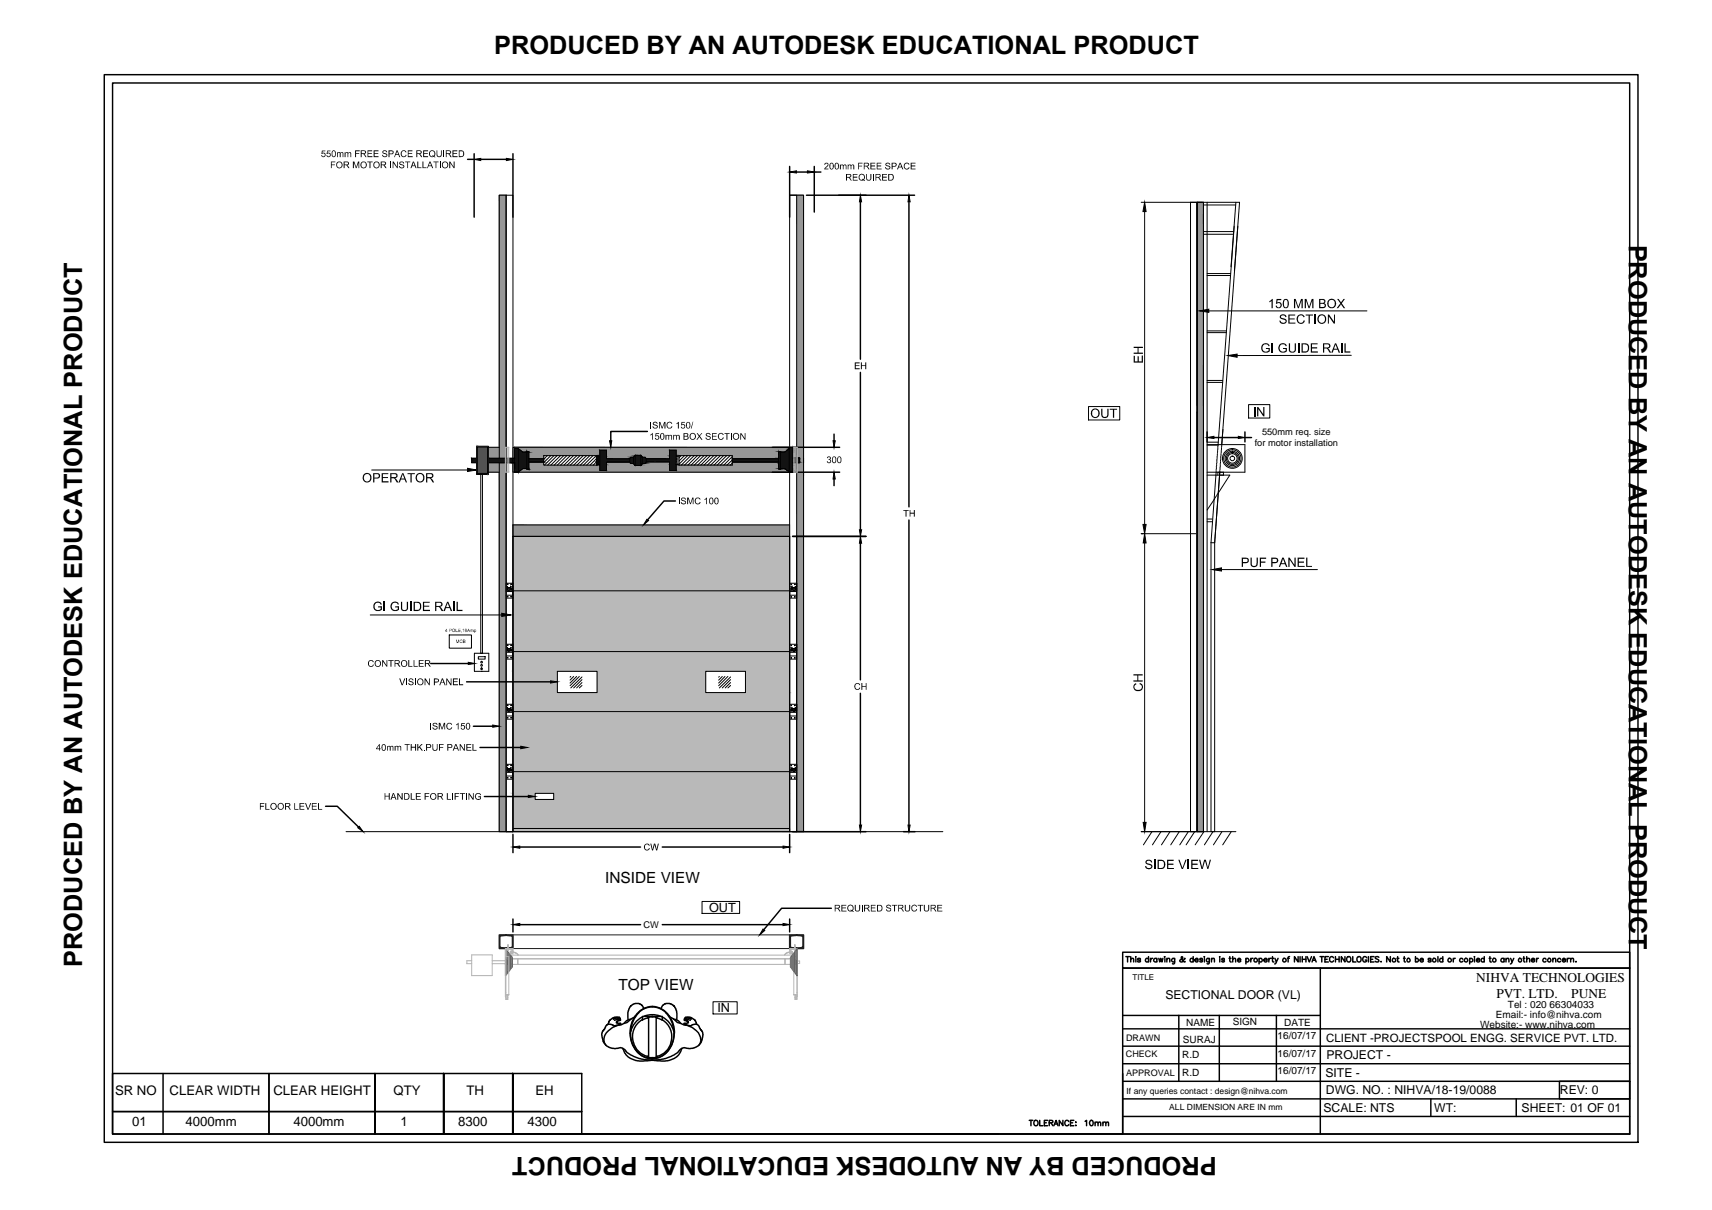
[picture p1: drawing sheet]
<svg xmlns="http://www.w3.org/2000/svg" width="297mm" height="210mm" viewBox="0 0 297 210" stroke-linecap="round" stroke-linejoin="round" font-family="sans-serif">
<defs><g id="words">
<g font-size="4.4">
<text x="85.7" y="9.4">PRODUCED BY AN AUTODESK EDUCATIONAL PRODUCT</text>
<text x="282.6" y="42.4" transform="rotate(90 282.6 42.4)">PRODUCED BY AN AUTODESK EDUCATIONAL PRODUCT</text>
<text x="14.2" y="167.8" transform="rotate(-90 14.2 167.8)">PRODUCED BY AN AUTODESK EDUCATIONAL PRODUCT</text>
<text x="211.1" y="200.8" transform="rotate(180 211.1 200.8)">PRODUCED BY AN AUTODESK EDUCATIONAL PRODUCT</text>
</g>
<g font-size="2.7">
<text x="105" y="153.2">INSIDE VIEW</text>
<text x="107.3" y="171.7">TOP VIEW</text>
</g>
<g font-size="2.3">
<text x="256.1" y="170.4">NIHVA TECHNOLOGIES</text>
<text x="259.6" y="173.1">PVT. LTD.</text>
<text x="272.6" y="173.1">PUNE</text>
<text x="20" y="190">SR NO</text>
<text x="29.4" y="190">CLEAR WIDTH</text>
<text x="47.4" y="190">CLEAR HEIGHT</text>
<text x="68.3" y="190">QTY</text>
<text x="80.9" y="190">TH</text>
<text x="92.9" y="190">EH</text>
<text x="22.9" y="195.4">01</text>
<text x="32.2" y="195.4">4000mm</text>
<text x="50.9" y="195.4">4000mm</text>
<text x="69.5" y="195.4">1</text>
<text x="79.5" y="195.4">8300</text>
<text x="91.5" y="195.4">4300</text>
</g>
<g font-size="2.2">
<text x="123" y="158.2">OUT</text>
<text x="124.5" y="175.6">IN</text>
</g>
<g font-size="2.1">
<text x="202.2" y="173.3">SECTIONAL DOOR (VL)</text>
<text x="230.1" y="183.8">PROJECT -</text>
<text x="230" y="186.8">SITE -</text>
<text x="230.1" y="189.8">DWG. NO. : NIHVA/18-19/0088</text>
<text x="270.7" y="189.8">REV: 0</text>
<text x="229.6" y="192.9">SCALE: NTS</text>
<text x="248.8" y="192.9">WT:</text>
<text x="264" y="192.9">SHEET: 01 OF 01</text>
</g>
<text font-size="2" x="230.1" y="180.7">CLIENT -PROJECTSPOOL ENGG. SERVICE PVT. LTD.</text>
<g font-size="1.7">
<text x="205.8" y="178">NAME</text>
<text x="213.9" y="177.8">SIGN</text>
<text x="222.8" y="178">DATE</text>
<text x="256.8" y="178.3">Website:- www.nihva.com</text>
<text x="259.6" y="176.6">Email:- info@nihva.com</text>
<text x="261.6" y="174.8">Tel : 020 66304033</text>
<text x="205.1" y="183.6">R.D</text>
<text x="205.2" y="180.9">SURAJ</text>
<text x="221.7" y="180.3">16/07/17</text>
<text x="221.7" y="183.3">16/07/17</text>
<text x="205.1" y="186.6">R.D</text>
<text x="221.7" y="186.4">16/07/17</text>
</g>
<g font-size="1.6">
<text x="217.7" y="77.4">for motor installation</text>
<text x="219" y="75.5">550mm req. size</text>
<text x="111.6" y="161">CW</text>
<text x="195.3" y="183.3">CHECK</text>
<text x="195.4" y="180.6">DRAWN</text>
<text x="195.4" y="186.7">APPROVAL</text>
</g>
<g font-size="1.5">
<text x="195.5" y="189.8">If any queries contact : design@nihva.com</text>
<text x="202.9" y="192.6">ALL DIMENSION ARE IN mm</text>
</g>
<text font-size="1.4" x="196.5" y="170.1">TITLE</text>
</g></defs>
<!-- layer: 0 -->
<g fill="#b9b9b9" stroke="#b9b9b9" stroke-width=".17">
<path d="M127.1 79h8v.6z"/>
<path d="M89 93v8.2h48zM89 93h48v8.2z"/>
<path d="M89 101.2v1.3h48zM89 101.2h48v1.3z"/>
<path d="M89 102.5v1.3h48zM89 102.5h48v1.3z"/>
<path d="M89 103.8v9.2h48zM89 103.8h48v9.2z"/>
<path d="M89 113v3.5h48zM89 113h48v3.5z"/>
<path d="M129.3 116.5v3.6h7.7zM129.3 116.5h7.7v3.6z"/>
<path d="M103.6 116.5v3.6h18.8zM103.6 116.5h18.8v3.6z"/>
<path d="M89 116.5v3.6h7.7zM89 116.5h7.7v3.6z"/>
<path d="M89 120.1v3.3h48zM89 120.1h48v3.3z"/>
<path d="M89 123.4v10.5h48zM89 123.4h48v10.5z"/>
<path d="M89 133.9v3.7h48zM89 133.9h48v3.7z"/>
<path d="M96.1 137.6v1.1h40.9zM96.1 137.6h40.9v1.1z"/>
<path d="M89 137.6v1.1h3.9zM89 137.6h3.9v1.1z"/>
<path d="M89 138.7v5h48zM89 138.7h48v5z"/>
<path d="M89 143.7v.6h48zM89 143.7h48v.6z"/>
<path d="M89 77.6v.2h47.9zM89 77.6h47.9v.2z"/>
<path d="M89.9 77.9h47zM89.9 77.9h47zM89.9 77.8l47 .1zM89.9 77.8l47 .1z"/>
<path d="M89.9 77.9l.4 .2h46.3zM89.9 77.9h47l-.3 .2z"/>
<path d="M117.3 78.1v.3h19zM117.3 78.1h19.3l-.3 .3z"/>
<path d="M90.3 78.1l.3 .3h13.5zM90.3 78.1h13.8v.3z"/>
<path d="M135.4 78.4h.8zM135.4 78.4h.9z"/>
<path d="M90.6 78.4h.8zM90.6 78.4h.8z"/>
<path d="M105.2 78.1v.9h11zM105.2 78.1h11v.9z"/>
<path d="M117.3 78.4v.6h17.8zM117.3 78.4h17.8v.6z"/>
<path d="M91.8 78.4v.6h12.3zM91.8 78.4h12.3v.6z"/>
<path d="M117.3 79l.3 .1zM117.3 79h.5z"/>
<path d="M103.6 79l.5 .1zM103.6 79l.5 .1z"/>
<path d="M111.2 79l.2 .3h4.8zM111.2 79h5v.3z"/>
<path d="M105.2 79v.3h4.7zM105.2 79h5l-.3 .3z"/>
<path d="M89 77.8v1.7h.3zM89 77.8h.3v1.7z"/>
<path d="M127.1 79.6h8zM127.1 79l8 .6h-8z"/>
<path d="M91.8 79v.6h2.5zM91.8 79h2.5v.6z"/>
<path d="M111.9 79.3l.2 .3h4.1zM111.9 79.3h4.3v.3z"/>
<path d="M105.2 79.3v.3h4.1zM105.2 79.3h4.2l-.1 .3z"/>
</g>
<g fill="#979797" stroke="#979797" stroke-width=".17">
<path d="M127.1 79h8v.6z"/>
<path d="M134 80.1h1.1z"/>
<path d="M89 91.1v1.9h48zM89 91.1h48v1.9z"/>
<path d="M207.7 35.1v109.2h1.1zM207.7 35.1h1.1v109.2z"/>
<path d="M138.2 33.9v43.7h1.2zM138.2 33.9h1.2v43.7z"/>
<path d="M138.3 77.6v4.3h1.1zM138.3 77.6h1.1v4.3z"/>
<path d="M138.2 81.9v62.4h1.2zM138.2 81.9h1.2v62.4z"/>
<path d="M86.6 33.9v43.7h1.2zM86.6 33.9h1.2v43.7z"/>
<path d="M86.6 77.6v1.9h1.1zM86.6 77.6h1.1v1.9z"/>
<path d="M86.6 80.3v1.6h1.1zM86.6 80.3h1.1v1.6z"/>
<path d="M86.6 81.9v62.4h1.2zM86.6 81.9h1.2v62.4z"/>
<path d="M84.7 77.6v1.9h1.9zM84.7 77.6h1.9v1.9z"/>
<path d="M84.7 80.3v1.6h1.9zM84.7 80.3h1.9v1.6z"/>
<path d="M89 77.6h49.2zM89 77.6h49.2z"/>
<path d="M89 77.6v.2h47.9zM89 77.6h47.9v.2z"/>
<path d="M89.9 77.9h47zM89.9 77.9h47zM89.9 77.8l47 .1zM89.9 77.8l47 .1z"/>
<path d="M89.9 77.9l.4 .2h46.6zM89.9 77.9h47v.2z"/>
<path d="M117.3 78.1v.3h19.6zM117.3 78.1h19.6v.3z"/>
<path d="M90.3 78.1l.3 .3h13.5zM90.3 78.1h13.8v.3z"/>
<path d="M135.4 78.4h1.5zM135.4 78.4h1.5z"/>
<path d="M90.6 78.4h.8zM90.6 78.4h.8z"/>
<path d="M105.2 78.1v.9h11zM105.2 78.1h11v.9z"/>
<path d="M117.3 78.4v.6h17.8zM117.3 78.4h17.8v.6z"/>
<path d="M91.8 78.4v.6h12.3zM91.8 78.4h12.3v.6z"/>
<path d="M117.3 79l.3 .1zM117.3 79h.5z"/>
<path d="M103.6 79l.5 .1zM103.6 79l.5 .1z"/>
<path d="M111.2 79l.2 .3h4.8zM111.2 79h5v.3z"/>
<path d="M105.2 79v.3h4.7zM105.2 79h5l-.3 .3z"/>
<path d="M137.6 77.6v1.9h.6zM137.6 77.6h.6v1.9z"/>
<path d="M89 77.8v1.7h.3zM89 77.8h.3v1.7z"/>
<path d="M127.1 79.6h8zM127.1 79l8 .6h-8z"/>
<path d="M91.8 79v.6h2.5zM91.8 79h2.5v.6z"/>
<path d="M111.9 79.3l.2 .3h4.1zM111.9 79.3h4.3v.3z"/>
<path d="M105.2 79.3v.3h4.1zM105.2 79.3h4.2l-.1 .3z"/>
<path d="M135.4 78.4v1.4h1.5zM135.4 78.4h1.5v1.4z"/>
<path d="M135.4 79.8h1.5zM135.4 79.8h1.5z"/>
<path d="M134 80.1h1.1zM127.1 80.1h8z"/>
<path d="M137.6 79.5v.7h.6zM137.6 79.5h.6v.7z"/>
<path d="M112.1 80.1l-.2 .3h4.3zM112.1 80.1h4.1v.3z"/>
<path d="M105.2 80.1v.3h4.2zM105.2 80.1h4.1l.1 .3z"/>
<path d="M127.1 80.1v.6h8zM127.1 80.1h8v.6z"/>
<path d="M117.3 80.6l.5 .1zM117.3 80.6l.5 .1z"/>
<path d="M103.6 80.7h.5zM103.8 80.6l.3 .1z"/>
<path d="M91.8 80.1v.6h2.5zM91.8 80.1h2.5v.6z"/>
<path d="M117.3 80.7h17.8zM117.3 80.7h17.8z"/>
<path d="M111.4 80.4l-.2 .3h5zM111.4 80.4h4.8v.3z"/>
<path d="M105.2 80.4v.3h5zM105.2 80.4h4.7l.3 .3z"/>
<path d="M135.4 79.8v1.5h1.5zM135.4 79.8h1.5v1.5z"/>
<path d="M135.4 81.3l1.5 .1zM135.4 81.3l1.5 .1z"/>
<path d="M117.3 80.7v.7h17.8zM117.3 80.7h17.8v.7z"/>
<path d="M91.8 80.7v.7h12.3zM91.8 80.7h12.3v.7z"/>
<path d="M90.6 81.4h.8l-.7-.1zM90.7 81.3h.7v.1z"/>
<path d="M117.3 81.4v.2h19.6zM117.3 81.4h19.6v.2z"/>
<path d="M105.2 80.7v.9h11zM105.2 80.7h11v.9z"/>
<path d="M90.3 81.6h13.8l-13.5-.2zM90.6 81.4h13.5v.2z"/>
<path d="M137.6 80.2v1.7h.6zM137.6 80.2h.6v1.7z"/>
<path d="M90 81.9h46.9l-46.6-.3zM90.3 81.6h46.6v.3z"/>
<path d="M89.9 81.9h48.3zM90 81.9h48.2z"/>
<path d="M89.9 81.9h48.3zM89.9 81.9h48.3z"/>
</g>
<g fill="none" stroke="#1d1d1d" stroke-width=".25">
<path d="M86.6 162.2h2.4v2.3h-2.4zM86.7 164.2l.1 .1M86.7 162.5v1.7M86.8 164.4l1 .1M87.8 164.5h.1M87.8 162.3h-1l-.1 .2M87.8 162.2h.1M87.9 162.3h.9l.1 .2M88.8 164.4l-1 .1M88.9 164.2l-.1 .1M88.9 162.5v1.7M137 162.2h2.4v2.3h-2.4z"/>
<path d="M137.1 164.2l.1 .1M137.1 162.5v1.7M137.3 164.4l.9 .1M138.2 162.2h.1M138.2 162.3h-1l-.1 .2M138.3 164.5h-.1M138.3 162.3h.9M139.2 162.3l.1 .2M139.2 164.4l-.9 .1M139.3 164.2l-.1 .1M139.3 162.5v1.7"/>
</g>
<path d="M89 164.5h48M89 162.2h48" fill="none" stroke="#1d1d1d" stroke-width=".17"/>
<!-- layer: at_Rect -->
<path d="M89 143.7h48v.6h-48zM89 144.3v-51.3h48v51.3" fill="none" stroke="#000" stroke-width=".17"/>
<!-- layer: 0 -->
<path d="M89 144.3h48" fill="none" stroke="#a6a6a6" stroke-width=".17"/>
<g fill="none" stroke="#000" stroke-width=".25">
<path d="M18.1 13h266.1v185.2h-266.1zM19.5 14.4h263.3v182.3h-263.3zM81.1 27.6h1.2M82.3 26.7v11M83.4 27.6h4.5M89 26.7v11M137 28.9v8.8M138.2 29.8h1.9M139.9 33.9h18.8M141.3 28.9v7.9M141.3 29.8h1.1M149.3 35v27.3"/>
<path d="M157.7 35v52.9M112.3 74.8h-6.3v1.7M134 77.6h11.7M144.7 75.3v1.2M149.3 64.6v27.3M209.4 74.9v1.8M210.6 75.9h4.3M216 74.9v1.8M216 75.9h1.1M117.2 86.9h-2l-2.8 3.3M134 81.9h11.7M137.5 93h12.8"/>
<path d="M144.7 83.1v1.1M149.3 94.2v23.7M157.7 90.2v52.9M74.7 115.1h6.6M81 118.3h14.5M56.5 139.9h2l3.7 3.6M82.1 126h3.4M83.3 129.7h7.1M84 138.2h7.7M149.3 120.3v22.8M89 144.7v3.2M89 159.4v2.3"/>
<path d="M90.2 146.9h20.9M114.9 146.9h21M137 144.7v3.2M137 159.4v2.3M137.5 144.3h12.8M144.2 157.6h-8.6l-3.1 3.7M156.8 144.3h2M90.2 160.4h20.9M114.9 160.4h21M194.8 178.5h88M194.8 176.1h34.3M195.3 165.9h.7"/>
<path d="M195.6 165.9v1M196.2 166.5l.1-.2h.4v.6M196.2 165.9v1M197 166h.1M197.1 166.3v.6M197.9 166.4l-.2-.2-.3 .1v.2l.4 .1 .1 .2-.2 .1-.3-.1M199.3 166.4a.3 .3 0 0 0-.5 0 .3 .3 0 0 0 0 .4 .3 .3 0 0 0 .5 0M199.3 165.9v1M199.6 166.2v.7M200 166.2l-.2 .1-.2 .2M200.7 166.4l-.1-.1a.31 .31 0 0 0-.4 .3 .31 .31 0 0 0 .4 .2h.1M200.7 166.2v.7"/>
<path d="M201.1 166.2l.1 .7 .2-.7 .2 .7 .2-.7M202 166h.2zM202.1 166.3v.6M202.5 166.5l.2-.3 .2 .1 .1 .6M202.5 166.2v.7M203.8 166.2v.9l-.4 .1M203.8 166.4a.3 .3 0 0 0-.4 0 .3 .3 0 0 0 0 .4 .3 .3 0 0 0 .4 0M204.5 176.1v11.5M205.6 166.3l-.1-.1a.6 .6 0 0 1-.8 .6v-.3l.5-.3v-.2h-.2a.83 .83 0 0 0 .6 .9v-.1M207 166.4a.3 .3 0 0 0-.4 0 .3 .3 0 0 0 0 .4 .3 .3 0 0 0 .4 0M207 165.9v1M207.3 166.5h.6l-.1-.2a.31 .31 0 0 0-.4 .1 .31 .31 0 0 0 0 .4 .31 .31 0 0 0 .5 0"/>
<path d="M208.6 166.4l-.1-.2-.3 .1v.2l.4 .1v.2l-.1 .1-.3-.1M208.9 166h.1M209 166.3v.6M209.8 166.2v.9l-.4 .1M209.8 166.4a.28 .28 0 0 0-.4 0 .28 .28 0 0 0 0 .4 .28 .28 0 0 0 .4 0M210.2 166.5l.2-.3 .3 .1v.6M210.2 166.2v.7M211.6 176.1v11.5M211.6 166h.1M211.6 166.3v.6M212.4 166.4l-.1-.2-.3 .1v.2l.4 .1v.2l-.1 .1-.3-.1M213.2 166.2h.4"/>
<path d="M213.4 165.9v.8l.2 .2M213.9 166.5l.2-.3 .2 .1 .1 .6M213.9 165.9v1M214.7 166.5h.6a.29 .29 0 0 0-.4-.2 .29 .29 0 0 0-.2 .4 .29 .29 0 0 0 .5 .1h.1M216.2 166.4a.3 .3 0 0 1 .4 0 .3 .3 0 0 1 0 .4 .3 .3 0 0 1-.4 0M216.2 166.2v1M217 166.2v.7M217.4 166.2l-.3 .1-.1 .2M218.5 166.4a.3 .3 0 0 1 .5 .1 .3 .3 0 0 1-.3 .4l-.2-.1M218.5 166.2v1M219.3 166.5h.6a.31 .31 0 0 0-.4-.2 .31 .31 0 0 0-.3 .4 .31 .31 0 0 0 .4 .2l.3-.1M220.1 166.2v.7"/>
<path d="M220.5 166.2l-.2 .1-.2 .2M220.7 166.2h.3M220.8 165.9v.8l.2 .2M221.2 166.2l.3 .7 .3-.7M221.5 166.9l-.3 .3M221.5 176.1v11.5M223.4 166.2h.3M223.7 165.9l-.2 .2v.8M225.2 165.9v1l-.6-1v1M225.6 165.9v1M225.9 165.9v1M225.9 166.4h.7"/>
<path d="M226.6 165.9v1M226.8 165.9l.4 1 .4-1M227.6 166.9l.4-1 .4 1M227.8 166.6h.4M229 165.9h.7M229.1 167.9v28.8M229.3 165.9v1M229.9 166.4h.4M230.5 165.9h-.6v1h.6M231.4 166.2a.35 .35 0 0 0-.4-.3 .35 .35 0 0 0-.3 .4v.2a.35 .35 0 0 0 .3 .4 .35 .35 0 0 0 .4-.2M231.7 166.4h.6M231.7 165.9v1"/>
<path d="M232.3 165.9v1M233.4 165.9v1l-.7-1v1M234.7 165.9v1h.6M237.1 166.2a.35 .35 0 0 0-.4-.3 .35 .35 0 0 0-.3 .4v.2a.34 .34 0 0 0 .4 .4 .34 .34 0 0 0 .3-.4h-.2M237.4 165.9v1M237.8 166.4h.4M238.4 165.9h-.6v1h.6M239.2 166.1l-.2-.2-.4 .2 .1 .2 .5 .3-.2 .3-.4-.1M239.6 166.8h.1M241.2 165.9v1l-.6-1v1M242.4 166.2h.3M242.5 165.9v.8l.3 .2"/>
<path d="M243.5 166.2h.3M243.6 165.9v.8l.3 .2M245.6 166.4a.28 .28 0 0 1 .4 0 .28 .28 0 0 1 0 .4 .28 .28 0 0 1-.4 0M245.6 165.9v1M246.4 166.5h.5a.31 .31 0 0 0-.3-.2 .31 .31 0 0 0-.3 .4 .31 .31 0 0 0 .4 .2l.2-.1M248.3 166.4v-.1h-.5v.2l.5 .1v.2l-.2 .1-.3-.1M249.5 165.9v1M250.3 166.4a.3 .3 0 0 0-.4 0 .3 .3 0 0 0 0 .4 .3 .3 0 0 0 .4 0M250.3 165.9v1M252.2 166.2v.7M252.5 166.2l-.2 .1-.1 .2M253.8 166.4a.3 .3 0 0 0-.4 0 .3 .3 0 0 0 0 .4 .3 .3 0 0 0 .4 0"/>
<path d="M255 166.4l.1-.1a.31 .31 0 0 1 .4 .3 .31 .31 0 0 1-.4 .2h-.1M255 166.2v1M255.8 166h.1M255.8 166.3v.6M256.2 166.5h.5a.31 .31 0 0 0-.3-.2 .31 .31 0 0 0-.3 .4 .31 .31 0 0 0 .4 .2l.2-.1M257.5 166.4a.3 .3 0 0 0-.4 0 .3 .3 0 0 0 0 .4 .3 .3 0 0 0 .4 0M257.5 165.9v1M258.4 166.2h.3M258.5 165.9v.8l.3 .2M261 166.4a.3 .3 0 0 0-.5 0 .3 .3 0 0 0 0 .4 .3 .3 0 0 0 .5 0M261 166.2v.7M261.3 166.5l.2-.3 .3 .1v.6"/>
<path d="M261.3 166.2v.7M262.1 166.2l.3 .7 .3-.7M262.4 166.9l-.3 .3M264.3 166.2h.3M264.4 165.9v.8l.2 .2M264.9 166.5l.2-.3 .3 .1v.6M264.9 165.9v1M265.7 166.5h.5a.3 .3 0 0 0-.4-.1 .3 .3 0 0 0 0 .4 .3 .3 0 0 0 .4 0M266.6 166.2v.7M266.9 166.2l-.2 .1-.1 .2M268.2 166.4a.3 .3 0 0 0-.4 0 .3 .3 0 0 0 0 .4 .3 .3 0 0 0 .4 0M269.4 166.5l.2-.3 .3 .1v.6"/>
<path d="M269.4 166.2v.7M270.8 166.4l-.1-.1a.31 .31 0 0 0-.5 .3 .31 .31 0 0 0 .5 .2h.1M271.1 166.5h.5a.29 .29 0 0 0-.3-.2 .29 .29 0 0 0-.2 .4 .29 .29 0 0 0 .4 .1h.1M271.9 166.2v.7M272.3 166.2l-.3 .1-.1 .2M272.5 166.5l.2-.3 .3 .1v.6M272.5 166.2v.7M273.4 166.8h.1zM19.5 186.2h81.4v10.5h-81.4zM19.5 192.8h81.4M28.3 186.2v10.5M46.7 186.2v10.5"/>
<path d="M65 196.7v-10.5v10.5M77 196.7v-10.5v10.5M89 186.2v10.5zM89 186.2v10.5M100.9 196.7h181.9M173.2 196.7h-107.2h107.2M178.6 194.4h.6M178.9 194.4v.9M180.4 194.4v.9h.5M181.2 194.8h.3M181.8 194.4h-.6v.9h.6M182 194.8l.6-.1 .1-.2-.1-.1h-.6v.9"/>
<path d="M182.3 194.8l.4 .5M182.9 195.3l.3-.9 .4 .9M183 195h.4M184.4 194.4v.9l-.6-.9v.9M185.4 194.6l-.2-.2a.45 .45 0 0 0-.5 .4 .45 .45 0 0 0 .6 .4l.1-.1M185.7 194.8h.4M186.3 194.4h-.6v.9h.6M186.7 194.6h.1M186.7 195.2h.1M188.3 194.5l.2-.1v.9M189.2 194.4h.1a.49 .49 0 0 1 .4 .4 .49 .49 0 0 1-.4 .5l-.3-.4zM190 194.8l.2-.2 .3 .1v.6"/>
<path d="M190 194.6v.7M190.5 194.8l.2-.2 .2 .1 .1 .6M191.4 194.8l.2-.2 .2 .1 .1 .6M191.4 194.6v.7M191.9 194.8l.2-.2 .2 .1v.6M194.8 186.2v10.5h-21.6M194.8 196.7v-28.8h88h-88v-2.7h88v31.5M194.8 187.6h88M194.8 184.5h88M194.8 181.5h88M194.8 190.6h88M194.8 193.7h88"/>
<path d="M248.3 190.6v3.1M263.1 190.6v3.1M270.6 187.6h12.2v3h-12.2z"/>
<circle cx="217.9" cy="166.6" r=".32"/>
<circle cx="222.9" cy="166.6" r=".32"/>
<circle cx="234" cy="166.4" r=".43"/>
<circle cx="235.8" cy="166.4" r=".43"/>
<circle cx="241.9" cy="166.6" r=".32"/>
<circle cx="244.4" cy="166.5" r=".31"/>
<circle cx="248.8" cy="166.6" r=".32"/>
<circle cx="251.5" cy="166.6" r=".32"/>
<circle cx="254.4" cy="166.6" r=".32"/>
<circle cx="259.3" cy="166.6" r=".32"/>
<circle cx="263.7" cy="166.5" r=".31"/>
<circle cx="268.8" cy="166.5" r=".31"/>
<circle cx="179.7" cy="194.8" r=".44"/>
</g>
<g fill="#000" stroke="#000" stroke-width=".17">
<path d="M82.3 27.6l1.1-.1v.4zM87.9 27.5l1.1 .1-1.1 .3zM137 29.8l1.2-.2v.4zM140.1 29.6l1.2 .2-1.2 .2zM149.3 33.9l.2 1.1h-.4zM157.7 33.9l.2 1.1h-.4zM198.6 35.1l.3 1.6h-.6zM208.1 53.9l1.6-.3v.6zM105.8 76.5h.3l-.1 1.1zM144.5 76.5h.4l-.2 1.1zM209.4 75.9l1.2-.2v.4zM213 61.7l1.6-.3v.6z"/>
<path d="M214.9 75.7l1.1 .2-1.1 .2zM81.1 81.2l1.6 .3-1.6 .3zM112.2 90.1l.3 .2-.9 .8zM144.7 81.9l.2 1.2h-.4zM149.3 93l.2 1.2h-.4zM149.1 91.9h.4l-.2 1.1zM198.3 91h.6l-.3 1.6zM198.6 92.6l.3 1.6h-.6zM210.3 98.8l1.6-.3v.6zM81.3 114.9l1.1 .2-1.1 .2zM87.1 106.4l1.6 .3-1.6 .2zM95.5 118.1l1.2 .2-1.2 .2z"/>
<path d="M85.5 125.8l1.1 .2-1.1 .2zM90.4 129.5l1.1 .2-1.1 .2zM91.7 138l1.2 .2-1.2 .1zM62.3 143.3l.7 1-.9-.7zM89 146.9l1.2-.1v.4zM135.9 146.8l1.1 .1-1.1 .3zM149.1 143.1h.4l-.2 1.2zM157.5 143.1h.4l-.2 1.2zM198.3 142.7h.6l-.3 1.6zM89 160.4l1.2-.2v.4zM132.4 161.2l.3 .2-.9 .8zM135.9 160.2l1.1 .2-1.1 .2z"/>
</g>
<g fill="#000">
<path d="M55.9 26.1h.5v.1h-.4l-.1 .3h.1a.39 .39 0 0 1 .5 .3 .39 .39 0 0 1-.2 .4 .39 .39 0 0 1-.5-.2l-.1-.1h.2a.25 .25 0 0 0 .3 .2 .25 .25 0 0 0 .2-.3 .25 .25 0 0 0-.4-.2l-.2 .1zM56.8 26.1h.5v.1h-.4l-.1 .3h.2a.41 .41 0 0 1 .4 .4 .41 .41 0 0 1-.3 .4 .41 .41 0 0 1-.5-.4h.2a.26 .26 0 0 0 .4 .1 .26 .26 0 0 0 0-.4 .26 .26 0 0 0-.4 .1h-.1zM57.4 28h.8v.2h-.7v.3h.6v.2h-.6v.5h-.1zM58.5 26.4h.1v.1a.24 .24 0 0 1 .2-.1 .24 .24 0 0 1 .3 .1 .26 .26 0 0 1 .3-.1 .26 .26 0 0 1 .2 .3v.6h-.1v-.6a.18 .18 0 0 0-.2-.2 .18 .18 0 0 0-.2 .3v.5h-.2v-.6a.19 .19 0 0 0-.2-.2 .19 .19 0 0 0-.1 .3v.5h-.1zM59.8 26.4h.1v.1a.27 .27 0 0 1 .3-.1 .27 .27 0 0 1 .2 .1 .26 .26 0 0 1 .3-.1 .26 .26 0 0 1 .2 .3v.6h-.1v-.6a.2 .2 0 0 0-.2-.2 .2 .2 0 0 0-.2 .3v.5h-.1v-.6a.19 .19 0 0 0-.2-.2 .19 .19 0 0 0-.1 .3v.5h-.2zM61.2 28h.3l.3 1 .3-1h.2v1.2h-.1v-1l-.3 1h-.2l-.3-1v1h-.2zM61.6 26.1h.8v.1h-.6v.4h.5v.1h-.5v.6h-.2zM63.8 26.1h.8v.1h-.7v.4h.6v.1h-.6v.4h.7v.2h-.8zM63.7 28h1v.2h-.4v1h-.2v-1h-.4zM64.8 26.1h.9v.1h-.7v.4h.6v.1h-.6v.4h.7v.2h-.9zM66.4 26.2l.5-.1 .3 .3h-.2a.24 .24 0 0 0-.3-.2 .24 .24 0 0 0-.1 .3l.3 .1a.38 .38 0 0 1 .2 .6 .38 .38 0 0 1-.7-.1l-.1-.1v-.1h.1a.3 .3 0 0 0 .4 .2 .3 .3 0 0 0 .2-.3l-.4-.1a.32 .32 0 0 1-.2-.5zM67.7 28h.2v1.2h-.2z"/>
<path d="M68.1 28h.2l.6 1v-1h.1v1.2h-.1l-.6-.9v.9h-.2zM69.3 28.2l.3-.2a.39 .39 0 0 1 .5 .3l-.1 .1a.26 .26 0 0 0-.3-.3 .26 .26 0 0 0-.2 .3l.2 .1a.36 .36 0 0 1 .4 .5 .36 .36 0 0 1-.6 .2l-.3-.3 .2-.1a.28 .28 0 0 0 .3 .3 .28 .28 0 0 0 .2-.4l-.5-.1-.1-.2zM69.6 26.3l.3-.2h.3l.3 .3-.1 .1a.39 .39 0 0 0-.6-.2 .39 .39 0 0 0-.1 .6 .33 .33 0 0 0 .4 .2 .33 .33 0 0 0 .3-.3l.1 .1v.2l-.4 .2a.6 .6 0 0 1-.5-.4 .6 .6 0 0 1 0-.6zM70.3 28h.9v.2h-.4v1h-.1v-1h-.4zM70.8 26.1h.8v.1h-.7v.4h.6v.1h-.6v.4h.7v.2h-.8zM72.4 28h.2v1h.5v.2h-.7zM73.3 28h.2v1h.5v.2h-.7zM73.4 26.1h.9v.1h-.7v.4h.6v.1h-.6v.4h.7v.2h-.9zM75.2 28h.9v.2h-.4v1h-.1v-1h-.4zM76.3 28h.1v1.2h-.1zM75.7 26.1h.2v.7a.3 .3 0 0 0 .4 .3 .3 .3 0 0 0 .2-.3v-.7h.1v1l-.3 .2-.4-.1-.2-.2zM76.9 26.1h.2v1.2h-.2z"/>
<path d="M77.9 28h.2l.6 1v-1h.2v1.2h-.2l-.6-.9v.9h-.2zM78.5 26.1h.8v.1h-.6v.4h.6v.1h-.6v.4h.7v.2h-.9zM143.1 28.4l.1-.1a.39 .39 0 0 1 .5 .3 .39 .39 0 0 1-.3 .4l-.2 .3h.5v.1h-.7l.3-.5a.28 .28 0 0 0 .3-.2 .28 .28 0 0 0-.2-.3l-.2 .2h-.2zM145.7 28.5h.2v.2l.1-.2 .4 .2a.27 .27 0 0 1 .3-.2 .27 .27 0 0 1 .2 .3v.6h-.2v-.5a.2 .2 0 0 0-.2-.2 .2 .2 0 0 0-.1 .2v.5h-.2v-.6a.19 .19 0 0 0-.2-.1 .19 .19 0 0 0-.1 .3v.4h-.2zM147.1 28.5h.1v.2l.1-.2 .5 .1a.26 .26 0 0 1 .3-.1 .26 .26 0 0 1 .1 .3v.6h-.1v-.5a.18 .18 0 0 0-.2-.2 .18 .18 0 0 0-.2 .2v.5h-.1v-.6a.2 .2 0 0 0-.3-.1 .2 .2 0 0 0-.1 .3v.4h-.1zM148 30.2h.8v.1h-.7v.3h.6v.2h-.6v.4h.7v.1h-.8zM148.9 28.2h.8v.2h-.7v.3h.6v.2h-.6v.5h-.1zM151 28.2h.9v.2h-.7v.3h.6v.2h-.6v.4h.7v.1h-.9zM150.3 30.2h.1v.6a.31 .31 0 0 0 .3 .4 .31 .31 0 0 0 .3-.4v-.6h.2l-.1 1-.2 .1h-.5l-.1-.2zM151.5 30.2h.1v1.1h-.1zM152.1 28.2h.8v.2h-.7v.3h.7v.2h-.7v.4h.8v.1h-.9zM153 30.2h.9v.1h-.7v.3h.7v.2h-.7v.4h.7v.1h-.9z"/>
<path d="M153.7 28.3h.6l.1 .1v.2h-.1a.24 .24 0 0 0-.3-.3 .24 .24 0 0 0-.1 .4h.2a.36 .36 0 0 1 .3 .5 .36 .36 0 0 1-.5 .2l-.3-.2v-.2h.1a.34 .34 0 0 0 .3 .3 .34 .34 0 0 0 .4-.3l-.4-.2a.32 .32 0 0 1-.3-.2 .32 .32 0 0 1 0-.3zM156.9 28.4l.4-.2a.39 .39 0 0 1 .5 .3l-.1 .1a.42 .42 0 0 0-.7 0 .42 .42 0 0 0 .3 .7h.2l.2-.3h.1l-.3 .4-.5-.1-.2-.3zM158 28.2h.8v.2h-.6v.3h.6v.2h-.6v.4h.6v.1h-.8zM220.2 52.2l.6-.3v1.6h-.2v-1.3l-.3 .3zM221.5 51.9h.8v.2h-.6l-.1 .4 .3-.1a.54 .54 0 0 1 .5 .5 .54 .54 0 0 1-.5 .6 .54 .54 0 0 1-.6-.5h.2a.35 .35 0 0 0 .4 .3 .35 .35 0 0 0 .3-.4 .35 .35 0 0 0-.3-.3l-.5 .1zM222.2 54.7l.2-.2 .5 .1 .3 .1v.3h-.2l-.1-.3h-.2a.29 .29 0 0 0-.4 .2 .29 .29 0 0 0 .4 .3l.4 .1 .2 .4-.2 .4-.7 .1-.3-.3-.1-.3h.2l.1 .3 .3 .1a.29 .29 0 0 0 .4-.1 .29 .29 0 0 0-.2-.4l-.4-.1a.41 .41 0 0 1-.3-.3 .41 .41 0 0 1 .1-.4zM223.5 54.6h1.2v.1h-1v.5h.9v.2h-.9v.6h1.1v.1h-1.3zM224.5 51.9h.3l.5 1.3 .4-1.3h.3v1.6h-.2v-1.4l-.4 1.4h-.2l-.5-1.4v1.4h-.2zM223.6 59.6h.2v.9a.41 .41 0 0 0 .5 .5 .41 .41 0 0 0 .3-.5v-.9h.2v1.3l-.3 .3-.7-.1-.2-.3zM225.1 54.8l.3-.2 .5-.1 .5 .4-.2 .1a.55 .55 0 0 0-.8-.2 .55 .55 0 0 0-.2 .8l.2 .3 .2 .1a.51 .51 0 0 0 .6-.4h.2l-.3 .5h-.8l-.3-.6zM226.4 51.9h.3l.4 1.3 .5-1.3h.3v1.6h-.2v-1.4l-.5 1.4h-.2l-.4-1.4v1.4h-.2zM226.5 54.6h1.3v.1h-.5v1.4h-.3v-1.4h-.5z"/>
<path d="M228.1 54.6h.2v1.5h-.2zM230.4 54.6h.2l.9 1.2v-1.2h.1v1.5h-.2l-.8-1.2v1.2h-.2zM232 51.9h.3l.4 .6 .4-.6h.3l-.6 .7 .6 .9h-.3l-.4-.7-.5 .7h-.3l.7-.9zM112.8 73.2h.2v1.1h-.2zM113.3 73.3l.5-.1 .3 .3h-.1l-.3-.2a.2 .2 0 0 0-.2 .1 .2 .2 0 0 0 0 .2l.5 .1a.4 .4 0 0 1-.1 .6 .4 .4 0 0 1-.6-.1l-.1-.2h.2a.28 .28 0 0 0 .3 .2 .28 .28 0 0 0 .2-.3l-.6-.2zM112.8 75.4l.5-.3v1.2h-.2v-.9l-.3 .2zM113.8 75.1h.6v.2h-.5l-.1 .3 .2-.1a.39 .39 0 0 1 .4 .4 .39 .39 0 0 1-.3 .4 .39 .39 0 0 1-.5-.3h.2a.26 .26 0 0 0 .4 .1 .26 .26 0 0 0 0-.4 .26 .26 0 0 0-.4 0h-.1zM114.4 73.2h.2l.3 1 .3-1h.3v1.1h-.2v-.9l-.4 .9h-.1l-.3-.9v.9h-.1zM115.5 75.4h.1v.2l.1-.2 .4 .2v-.1a.28 .28 0 0 1 .3-.1 .28 .28 0 0 1 .2 .3v.6h-.1v-.6a.19 .19 0 0 0-.2-.1 .19 .19 0 0 0-.2 .2v.5h-.1v-.6a.19 .19 0 0 0-.3-.1 .19 .19 0 0 0-.1 .3v.4h-.1zM115.8 73.3l.5-.1 .3 .3-.1-.1a.44 .44 0 0 0-.7 .3 .44 .44 0 0 0 .5 .5l.2-.3 .1 .1-.2 .3h-.4l-.3-.2-.1-.4zM116.8 75.4h.1v.2l.2-.2 .4 .1a.26 .26 0 0 1 .3-.1 .26 .26 0 0 1 .2 .3v.6h-.2v-.6a.17 .17 0 0 0-.2-.1 .17 .17 0 0 0-.2 .2v.5h-.1v-.6a.2 .2 0 0 0-.2-.1 .2 .2 0 0 0-.2 .3v.4h-.1zM117.4 73.4l.4-.2v1.1h-.2v-.9l-.2 .2z"/>
<path d="M118.3 73.2h.5v.1h-.4l-.1 .4 .4-.1 .1 .2a.39 .39 0 0 1-.2 .6 .39 .39 0 0 1-.5-.4h.2a.27 .27 0 0 0 .4 .1 .27 .27 0 0 0 0-.4 .27 .27 0 0 0-.4 .1h-.1zM120.2 73.2l-.2 1.1h-.1zM120.9 75.1h.1l.3 .5 .4-.5h.1l-.4 .5 .5 .7h-.2l-.4-.5-.3 .5h-.2l.5-.6zM122.5 75.3l.3-.2a.38 .38 0 0 1 .5 .3h-.1a.25 .25 0 0 0-.4-.2 .25 .25 0 0 0-.1 .4h.3a.37 .37 0 0 1 .3 .6 .37 .37 0 0 1-.6 .1l-.3-.2v-.2h.2l.1 .2a.23 .23 0 0 0 .3 .1 .23 .23 0 0 0 .2-.3 .23 .23 0 0 0-.3-.1v-.1a.34 .34 0 0 1-.4-.4zM123.5 75.1h.8v.2h-.6v.3h.6v.1h-.6v.5h.7v.1h-.9zM124.8 75.2l.4-.1 .3 .2 .1 .1h-.2a.43 .43 0 0 0-.7 .2 .43 .43 0 0 0 .5 .6l.2-.3 .1 .1a.55 .55 0 0 1-.8 .1 .55 .55 0 0 1 .1-.9zM125.7 75.1h.9v.2h-.4v1h-.2v-1h-.3zM126.8 75.1h.1v1.2h-.1zM128.5 75.1h.1l.6 .9v-.9h.1v1.2h-.1l-.6-.9v.9h-.1zM148.3 62.9h.9v.1h-.7v.4h.6v.1h-.6v.4h.7v.2h-.9zM149.4 62.9h.1v.5h.6v-.5h.2v1.2h-.2v-.6h-.6v.6h-.1zM191.1 70.9h.2v1a.43 .43 0 0 0 .5 .4 .43 .43 0 0 0 .3-.5v-.9h.2v1.2l-.1 .2-.3 .2-.6-.1-.2-.4z"/>
<path d="M192.5 70.9h1.3v.2h-.5v1.4h-.2v-1.4h-.6zM196.7 61.7h.2v1h.5v-.9h.2v.9h.5v-1h.2v1.2h-1.6zM196.7 60.2h1.6v.2h-.8v.8h.8v.2h-1.6v-.2h.7v-.8h-.7zM217.6 70.6h.2v1.6h-.2zM218.1 70.6h.2l.9 1.2v-1.2h.2v1.6h-.2l-.9-1.2v1.2h-.2zM219 59.8l.2-.2 .5-.1 .5 .3 .1 .2h-.2a.6 .6 0 0 0-1-.1 .6 .6 0 0 0 .2 1l.2 .1h.4l.2-.2v-.3h-.5v-.1h.7v.6l-.4 .2-.6-.1-.5-.5zM220.7 59.6h.2v1.6h-.2zM222 59.7l.5-.2 .7 .2v.3l-.1 .1-.3-.4-.6 .1-.2 .7 .3 .4 .5 .1 .3-.2v-.3h-.5v-.1h.7l-.1 .6-.3 .2h-.6l-.4-.3-.1-.7zM225.2 59.6h.2v1.6h-.2zM227.4 59.6h1.2v.1h-1v.5h.9v.3h-.9v.5h1.1v.2h-1.3zM232.7 59.6h.2v1.6h-.2zM233.3 59.6h.2v1.4h.8v.2h-1z"/>
<path d="M66.2 82.1h1.2v.2h-1v.5h.9v.1h-.9v.6h1v.2h-1.2zM70.7 82.1h1.3v.2h-.6v1.4h-.2v-1.4h-.5zM117.7 86.3h.2v1.2h-.2zM118.2 86.4l.2-.1a.46 .46 0 0 1 .6 .4h-.2a.28 .28 0 0 0-.2-.3 .28 .28 0 0 0-.3 .3l.6 .2a.26 .26 0 0 1 .2 .2 .26 .26 0 0 1-.2 .3l-.4 .1a.37 .37 0 0 1-.4-.4h.2l.2 .2a.24 .24 0 0 0 .3 0 .24 .24 0 0 0 0-.3l-.3-.1a.33 .33 0 0 1-.3-.5zM119.2 86.3h.3l.3 1 .3-1h.2v1.2h-.1v-1l-.3 1h-.2l-.3-1v1h-.2zM120.7 86.4l.6-.1 .3 .3-.2 .1a.4 .4 0 0 0-.6-.2 .4 .4 0 0 0-.1 .6 .35 .35 0 0 0 .4 .3 .35 .35 0 0 0 .3-.3l.2 .1-.3 .3-.6-.1-.2-.4zM122.2 86.6l.5-.3v1.2h-.2v-.9l-.2 .1zM143.5 79.3l.1-.1a.31 .31 0 0 1 .5 0 .31 .31 0 0 1-.1 .5 .37 .37 0 0 1 0 .7 .37 .37 0 0 1-.6-.4h.2a.23 .23 0 0 0 .3 .2 .23 .23 0 0 0 .2-.3 .23 .23 0 0 0-.4-.1v-.1a.2 .2 0 0 0 .3-.2 .2 .2 0 0 0-.2-.2 .2 .2 0 0 0-.2 .2h-.1zM156.7 88.5h1v.1h-.4v1h-.2v-1h-.4zM157.8 88.5h.2v.4h.6v-.4h.1v1.1h-.1v-.5h-.6v.5h-.2zM217 96.7h.2v1.3l.3 .2a.41 .41 0 0 0 .5-.5v-1h.2v1.4l-.5 .3-.6-.1-.1-.3zM218.6 96.7h1.1v.2h-.9v.5h.8v.2h-.8v.7h-.2z"/>
<path d="M223.5 96.7h.2l.9 1.3v-1.3h.2v1.6h-.2l-.9-1.2v1.2h-.2zM225.1 96.7h1.2v.2h-.9v.5h.8v.2h-.8v.6h1v.1h-1.3zM226.6 96.7h.2v1.5h.8v.1h-1zM64 114.6l.6-.1 .2 .2-.1 .2a.39 .39 0 0 0-.6-.2 .39 .39 0 0 0-.1 .6l.1 .1a.33 .33 0 0 0 .3 .2 .33 .33 0 0 0 .3-.3l.2 .1-.4 .3-.5-.1-.1-.3v-.4zM64.9 104.6l.3-.2h.5l.5 .2v.3h-.2a.6 .6 0 0 0-.9-.1 .6 .6 0 0 0 .1 .9l.3 .1 .5-.1 .1-.3h-.5v-.2h.7v.6l-.5 .2h-.6l-.4-.5zM66.3 114.5h.2l.6 .9v-.9h.1v1.2h-.1l-.7-.9v.9h-.1zM66.6 104.4h.2v1.6h-.2zM67.4 114.5h.9v.1h-.4v1.1h-.2v-1.1h-.3zM68 104.6l.4-.2 .6 .1 .2 .4h-.2l-.2-.3h-.5l-.3 .3v.4l.2 .4 .5 .1 .3-.1v-.3h-.4v-.2h.6v.6l-.4 .2-.8-.1-.3-.5 .1-.5zM69.3 117.7h.1l.4 1 .4-1h.1l-.4 1.2h-.2zM70.5 117.7h.1v1.2h-.1zM69.6 104.4h.2v1a.41 .41 0 0 0 .4 .4 .41 .41 0 0 0 .4-.5v-.9h.2v1.3l-.4 .3-.7-.1-.1-.2z"/>
<path d="M70.9 117.9l.2-.2h.4l.2 .1v.2h-.1a.25 .25 0 0 0-.3-.2 .25 .25 0 0 0-.2 .4h.4a.36 .36 0 0 1 .2 .6 .36 .36 0 0 1-.6 0l-.3-.3h.2a.27 .27 0 0 0 .3 .3 .27 .27 0 0 0 .2-.4l-.3-.1a.28 .28 0 0 1-.3-.2 .28 .28 0 0 1 0-.2zM70.8 114.5h.2v1h.6v.2h-.8zM71.2 104.4h.2v1.6h-.2zM71.8 114.5h.1v1h.6v.2h-.7zM72 117.7h.2v1.2h-.2zM72.7 114.5h.8v.1h-.7v.4h.7v.1h-.7v.4h.7v.2h-.8zM73.4 104.4h1.2v.2h-1v.5h.9v.1h-.9v.6h1v.2h-1.2zM73.7 117.7h.1l.6 .9v-.9h.2v1.2h-.2l-.6-1v1h-.1zM77.4 117.7h.2l.6 .9v-.9h.1v1.2h-.1l-.6-1v1h-.2zM78.6 117.7h.8v.2h-.6v.3h.6v.1h-.6v.4h.7v.2h-.9zM78.6 104.4h.2v1.6h-.2zM79.1 109.1v.5h.3h-.3z"/>
<path d="M79.1 111l.3 .5 .2-.5v.5v-.4l-.3 .4-.1-.5-.1 .5zM79.2 104.4h.2v1.4h.8v.2h-1zM79.5 109.1h.4h-.3v.2h.3l-.3 .1v.2h.3h-.4zM79.6 117.7h.2v1h.6v.2h-.8zM80 109.6l.1 .1zM79.8 111.1a.23 .23 0 0 1 .2-.1 .23 .23 0 0 1 .2 .1 .22 .22 0 0 0-.3-.1 .22 .22 0 0 0-.1 .3 .22 .22 0 0 0 .4 .1v-.1a.2 .2 0 0 1-.2 .3 .2 .2 0 0 1-.2-.2zM80.3 109.2l.1-.1v.5v-.4zM81.6 109.2h.5l.1 .4-.1-.3h-.2v.3l-.1-.3-.2 .3zM148.4 118.7l.2-.2h.3l.3 .3h-.1a.41 .41 0 0 0-.7 0 .41 .41 0 0 0 .1 .6l.1 .1a.32 .32 0 0 0 .3 0 .32 .32 0 0 0 .2-.2h.1a.56 .56 0 0 1-.8 .3 .56 .56 0 0 1 0-.9zM149.5 118.5h.1v.5h.6v-.5h.1v1.2h-.1v-.6h-.6v.6h-.1zM196.8 118.7l.3-.2 .1 .2-.4 .3 .1 .4 .2 .2h.7l.3-.3a.42 .42 0 0 0-.3-.6v-.2l.3 .2 .2 .2v.4l-.1 .3-.4 .3h-.6l-.4-.2-.1-.4v-.3zM196.7 117h1.6v.2h-.8v.8h.8v.2h-1.6v-.2h.6v-.8h-.6z"/>
<path d="M66.7 137.6h.2v.4h.6v-.4h.1v1.1h-.1v-.5h-.6v.5h-.2zM67.2 129.4v.1l.3-.1 .2 .1h.1a.28 .28 0 0 1 .3-.1 .28 .28 0 0 1 .2 .3v.5h-.2v-.5a.18 .18 0 0 0-.2-.2 .18 .18 0 0 0-.1 .3v.4h-.2v-.5a.19 .19 0 0 0-.2-.2 .19 .19 0 0 0-.1 .3v.4h-.1zM68.5 129.4h.1v.1a.28 .28 0 0 1 .2-.1 .28 .28 0 0 1 .3 .1 .26 .26 0 0 1 .3-.1 .26 .26 0 0 1 .2 .3v.5h-.1v-.5a.2 .2 0 0 0-.2-.2 .2 .2 0 0 0-.2 .3v.4h-.1v-.5a.19 .19 0 0 0-.3-.2 .19 .19 0 0 0-.1 .3v.4h-.1zM68.9 137.6h.2l.6 .9v-.9h.2v1.1h-.2l-.6-.9v.9h-.2zM70.2 129.1h.9v.1h-.4v1h-.1v-1h-.4zM71.3 129.1h.1v.4h.6v-.4h.2v1.1h-.2v-.5h-.6v.5h-.1zM71.3 137.6h.1v1h.6v.1h-.7zM72.2 137.6h.8v.1h-.7v.4h.7v.1h-.7v.4h.7v.1h-.8zM72.4 129.1h.2v.6l.5-.6h.2l-.4 .4 .5 .7h-.2l-.5-.5-.1 .1v.4h-.2zM73.5 130.1h.2v.1h-.2zM73.7 137.6h.8v.1h-.7v.4h.6v.1h-.6v.5h-.1zM74.6 125.4h.2v1.1h-.2z"/>
<path d="M75.1 125.5l.3-.1a.38 .38 0 0 1 .5 .3h-.2a.28 .28 0 0 0-.2-.2 .28 .28 0 0 0-.3 .2l.5 .2a.39 .39 0 0 1 .1 .6 .39 .39 0 0 1-.6-.1l-.2-.1 .2-.1 .2 .2a.25 .25 0 0 0 .3 0 .25 .25 0 0 0 0-.3 .25 .25 0 0 0-.3-.1 .36 .36 0 0 1-.3-.5zM75 129.1h.2v.7a.32 .32 0 0 0 .3 .3 .32 .32 0 0 0 .3-.3v-.7h.1v1l-.3 .2-.4-.1-.2-.2zM76.1 125.4h.3l.3 1 .3-1h.2v1.1h-.1v-.9l-.3 .9h-.2l-.3-.9v.9h-.2zM76.2 129.1h.8v.1h-.7v.4h.6v.1h-.6v.5h-.1zM77.5 137.6h.2v1h.5v.1h-.7zM77.5 125.6l.3-.2h.4l.3 .3h-.2a.41 .41 0 0 0-.7 0 .41 .41 0 0 0 .1 .6l.2 .1a.28 .28 0 0 0 .3 0 .28 .28 0 0 0 .1-.2h.2l-.2 .3h-.6l-.3-.3zM78.5 137.6h.1v1.1h-.1zM78.9 137.6h.7v.1h-.5v.4h.5v.1h-.5v.5h-.2zM79.1 125.7l.5-.3v1.1h-.2v-.9l-.2 .2zM79.8 129.1h.1l.6 .9v-.9h.2v1.1h-.2l-.6-.9v.9h-.1zM80.1 125.4h.6v.2h-.5l-.1 .3h.4a.38 .38 0 0 1 0 .6 .38 .38 0 0 1-.6-.3h.2a.24 .24 0 0 0 .3 .2 .24 .24 0 0 0 .1-.4 .24 .24 0 0 0-.4 0h-.2zM79.8 137.6h.9v.1h-.4v1h-.1v-1h-.4z"/>
<path d="M80.9 137.6h.1v1.1h-.1zM80.9 129.1h.9v.1h-.7v.4h.6v.1h-.6v.4h.7v.1h-.9zM81.3 137.6h.1l.7 .9v-.9h.1v1.1h-.2l-.6-.9v.9h-.1zM82 129.1h.1v1h.6v.1h-.7zM82.6 137.7l.6-.1 .3 .2-.2 .2a.43 .43 0 0 0-.5-.2 .43 .43 0 0 0-.3 .5 .43 .43 0 0 0 .6 .3l.2-.1v-.2h-.3v-.2h.5l-.1 .5-.3 .2-.4-.1-.3-.4zM45.1 139.3h.8v.1h-.7v.4h.6v.2h-.6v.5h-.1zM46 139.3h.2v1h.6v.2h-.8zM51.1 139.3h.1v1h.6v.2h-.7zM52 139.3h.8v.1h-.7v.4h.7v.1h-.7v.4h.7v.2h-.8zM52.9 139.3h.2l.3 1 .4-1h.2l-.5 1.2h-.1zM54.1 139.3h.9v.1h-.8v.4h.7v.1h-.7v.4h.8v.2h-.9zM55.2 139.3h.1v1h.6v.2h-.7z"/>
<path d="M111.8 146.6l.3-.3h.4l.2 .4h-.1a.4 .4 0 0 0-.6-.1 .4 .4 0 0 0-.1 .6 .33 .33 0 0 0 .4 .2 .33 .33 0 0 0 .3-.3l.1 .1-.2 .3h-.5l-.3-.4zM112.8 146.3h.2l.2 1.1 .3-1.1h.2l.2 1.1 .2-1.1h.2l-.3 1.2h-.2l-.2-1-.3 1h-.2zM146 157h.8v.1h-.7v.3h.7v.2h-.7v.4h.8v.1h-.9zM148.3 157h.2v.6a.31 .31 0 0 0 .3 .4 .31 .31 0 0 0 .3-.4v-.6h.1v.6a.47 .47 0 0 1-.4 .5 .47 .47 0 0 1-.5-.5zM149.5 157h.2v1.1h-.2zM151.1 157h.8v.1h-.7v.3h.7v.2h-.7v.4h.7v.1h-.8zM153.8 157.1l.3-.2 .3 .1 .2 .2-.2 .1a.24 .24 0 0 0-.2-.2 .24 .24 0 0 0-.2 .3h.1a.38 .38 0 0 1 .5 .5 .38 .38 0 0 1-.6 .2l-.3-.2v-.2h.2a.3 .3 0 0 0 .3 .3 .3 .3 0 0 0 .2-.3l-.4-.2a.27 .27 0 0 1-.3-.2 .27 .27 0 0 1 .1-.2zM154.7 157h1v.1h-.4v1h-.2v-1h-.4zM157 157h.2v.6a.31 .31 0 0 0 .3 .4 .31 .31 0 0 0 .2-.4v-.6h.2v.9l-.4 .2a.41 .41 0 0 1-.5-.5zM158.3 157.1l.5-.2 .3 .3-.2 .1a.41 .41 0 0 0-.6-.1 .41 .41 0 0 0 0 .6l.2 .2a.35 .35 0 0 0 .5-.2l.1-.1-.3 .4h-.5l-.2-.3v-.5zM159.2 157h1v.1h-.4v1h-.2v-1h-.4zM160.3 157h.2v.6a.31 .31 0 0 0 .3 .4 .31 .31 0 0 0 .3-.4v-.6h.1v.8a.46 .46 0 0 1-.6 .3 .46 .46 0 0 1-.3-.5z"/>
<path d="M162.6 157h.9v.1h-.7v.3h.6v.2h-.6v.4h.7v.1h-.9zM198.8 149.3l.3-.2h.4l.4 .3v.2h-.2a.39 .39 0 0 0-.4-.3 .39 .39 0 0 0-.4 .3l.7 .3a.5 .5 0 0 1 .2 .7 .5 .5 0 0 1-.7 .1l-.4-.3v-.2h.2a.43 .43 0 0 0 .4 .4 .43 .43 0 0 0 .4-.4l-.8-.3a.35 .35 0 0 1-.1-.6zM200.3 149.1h.2v1.6h-.2zM202.5 149.1h1.1v.3h-.9v.4h.9v.2h-.9v.6h1v.1h-1.2zM204.4 149.1h.3l.5 1.5 .5-1.5h.2l-.7 1.6h-.2zM206.1 149.1h.2v1.6h-.2zM206.7 149.1h1.2v.3h-1v.4h.9v.2h-.9v.6h1v.1h-1.2zM208 149.1h.3l.3 1.4 .3-1.4h.3l.4 1.4 .3-1.4h.2l-.5 1.6h-.1l-.4-1.3-.4 1.3h-.2z"/>
<path d="M57.6 26.2l.2-.1a.63 .63 0 0 1 .5 .4 .63 .63 0 0 1-.2 .7 .46 .46 0 0 1-.5-.2 .46 .46 0 0 1-.1-.5zM57.8 26.2l-.1 .6a.24 .24 0 0 0 .1 .3 .24 .24 0 0 0 .3-.1v-.4a.32 .32 0 0 0-.3-.4z"/>
<path d="M58.3 28.6a.6 .6 0 0 1 1.2 0 .6 .6 0 0 1-1.2 0zM58.6 28.2l-.1 .5 .2 .3a.44 .44 0 0 0 .6-.4 .44 .44 0 0 0-.7-.4z"/>
<path d="M59.6 28h.5a.33 .33 0 0 1 .4 .3 .33 .33 0 0 1-.3 .4l.4 .5h-.1l-.5-.5h-.2v.5h-.2zM59.8 28.2v.3h.3a.2 .2 0 0 0 .3-.1 .2 .2 0 0 0-.2-.2z"/>
<path d="M62.5 28.6a.6 .6 0 0 1 1.2 0 .6 .6 0 0 1-1.2 0zM62.8 28.2l-.1 .6 .3 .3a.46 .46 0 0 0 .5-.6 .46 .46 0 0 0-.7-.3z"/>
<path d="M62.6 26.1h.5a.32 .32 0 0 1 .4 .3 .32 .32 0 0 1-.3 .3l.4 .6h-.2l-.4-.6h-.2v.6h-.2zM62.8 26.2v.4h.3a.2 .2 0 0 0 .2-.2 .2 .2 0 0 0-.2-.2z"/>
<path d="M64.8 28.6a.58 .58 0 0 1 1.1 0 .58 .58 0 0 1-1.1 0zM64.9 28.6a.45 .45 0 0 0 .9 0 .45 .45 0 0 0-.9 0z"/>
<path d="M66.1 28l.7 .1a.3 .3 0 0 1 .2 .3 .3 .3 0 0 1-.4 .3l.5 .5h-.2l-.4-.5h-.3v.5h-.1zM66.2 28.2v.3h.4a.2 .2 0 0 0 .2-.1 .2 .2 0 0 0-.2-.2z"/>
<path d="M67.4 26.1h.5a.34 .34 0 0 1 .4 .3 .34 .34 0 0 1-.4 .4h-.3v.5h-.2zM67.6 26.2v.4h.3a.2 .2 0 0 0 .2-.2 .2 .2 0 0 0-.2-.2z"/>
<path d="M68.8 26.1h.2l.4 1.2h-.1l-.2-.4h-.5l-.1 .4h-.1zM68.9 26.2l-.2 .6h.4z"/>
<path d="M71.6 28h.2l.5 1.2h-.2l-.1-.4h-.5l-.1 .4h-.2zM71.7 28.2l-.1 .5h.3z"/>
<path d="M72.2 26.1h.6a.34 .34 0 0 1 .4 .3 .34 .34 0 0 1-.3 .4l.4 .5h-.2l-.4-.6h-.3v.6h-.2zM72.4 26.2v.4h.3a.2 .2 0 0 0 .3-.2 .2 .2 0 0 0-.2-.2z"/>
<path d="M74.5 28h.2l.5 1.2h-.2l-.1-.4h-.5l-.2 .4h-.1zM74.6 28.2l-.2 .5h.4z"/>
<path d="M74.5 26.3l.3-.2h.4l.3 .2v.5l-.1 .3 .1 .1v.1l-.2-.1-.5 .1-.3-.2zM74.7 26.3l-.1 .2v.4l.3 .2h.2l-.1-.2 .2 .2 .1-.1 .1-.5-.3-.3z"/>
<path d="M76.7 28.6a.58 .58 0 0 1 1.1 0 .58 .58 0 0 1-1.1 0zM76.9 28.2l-.1 .5a.42 .42 0 0 0 .7 .2 .42 .42 0 0 0-.1-.7z"/>
<path d="M77.4 26.1l.7 .1a.3 .3 0 0 1 .1 .3 .3 .3 0 0 1-.3 .2l.5 .6h-.2l-.5-.6h-.2v.6h-.1zM77.5 26.2v.4h.3a.2 .2 0 0 0 .3-.2 .2 .2 0 0 0-.2-.2z"/>
<path d="M79.6 26.1h.6l.3 .2v.6l-.2 .3-.7 .1zM79.7 26.2v.9h.3a.46 .46 0 0 0 .4-.3 .46 .46 0 0 0-.2-.5z"/>
<path d="M144 28.4l.1-.1a.47 .47 0 0 1 .5 .2 .47 .47 0 0 1 0 .5 .38 .38 0 0 1-.5 .4 .38 .38 0 0 1-.2-.6zM144.1 28.4v.5a.26 .26 0 0 0 0 .3 .26 .26 0 0 0 .4 0 .26 .26 0 0 0 0-.3 .32 .32 0 0 0 0-.4 .32 .32 0 0 0-.4-.1z"/>
<path d="M144.9 28.4l.1-.1a.49 .49 0 0 1 .5 .2 .49 .49 0 0 1 .1 .5h-.1a.38 .38 0 0 1-.5 .4 .38 .38 0 0 1-.2-.6zM145 28.4v.5a.26 .26 0 0 0 .2 .4 .26 .26 0 0 0 .2-.4v-.2a.28 .28 0 0 0-.1-.3 .28 .28 0 0 0-.3 0z"/>
<path d="M146.8 30.2h.5a.33 .33 0 0 1 .4 .3 .33 .33 0 0 1-.3 .3l.4 .5h-.2l-.4-.5h-.2v.5h-.2zM147 30.3v.4h.2a.2 .2 0 0 0 .3-.2 .2 .2 0 0 0-.2-.2z"/>
<path d="M149.9 28.2l.8 .1a.3 .3 0 0 1 .1 .4 .3 .3 0 0 1-.3 .2l.4 .5h-.2l-.4-.5h-.3v.5h-.1zM150 28.4v.3h.3a.2 .2 0 0 0 .3-.1 .2 .2 0 0 0-.2-.2z"/>
<path d="M149.1 30.3l.5-.2 .4 .3 .1 .4-.2 .4 .2 .1-.1 .1-.9-.2-.1-.2zM149.3 30.3l-.1 .2v.4a.32 .32 0 0 0 .1 .3 .32 .32 0 0 0 .4 0l-.2-.1 .2-.1a.2 .2 0 0 0 .2 0 .2 .2 0 0 0 0-.3l-.2-.4z"/>
<path d="M151.9 30.2h.5a.32 .32 0 0 1 .4 .3 .32 .32 0 0 1-.3 .3l.4 .5h-.2l-.4-.5h-.3v.5h-.1zM152 30.3v.4h.4a.2 .2 0 0 0 .3-.2 .2 .2 0 0 0-.3-.2z"/>
<path d="M154.1 30.2h.8l.2 .4-.1 .4a.42 .42 0 0 1-.5 .3h-.4zM154.3 30.3v.9h.2a.45 .45 0 0 0 .4-.4 .45 .45 0 0 0-.4-.5z"/>
<path d="M154.7 28.2h.5a.35 .35 0 0 1 .4 .4 .35 .35 0 0 1-.4 .3h-.3v.5h-.2zM154.9 28.4v.4h.3a.22 .22 0 0 0 .2-.3 .22 .22 0 0 0-.3-.1z"/>
<path d="M156.1 28.2h.2l.4 1.2h-.1l-.2-.4h-.5l-.1 .4h-.2zM156.2 28.4l-.2 .5h.4z"/>
<path d="M222.7 52l.2-.1h.4l.2 .2 .1 .8-.1 .4-.2 .2h-.4l-.3-.3v-.7zM222.9 52.1l-.1 .3v.6a.32 .32 0 0 0 .4 .3 .32 .32 0 0 0 .2-.5v-.4a.35 .35 0 0 0-.5-.3z"/>
<path d="M228.7 54.8l.5-.3 .6 .1 .3 .5-.1 .8-.5 .3-.6-.2-.3-.5zM229 54.8l-.2 .2v.7l.4 .3h.4l.3-.4-.1-.6-.3-.3z"/>
<path d="M228.9 51.9h.8a.38 .38 0 0 1 .3 .3 .38 .38 0 0 1-.2 .4 .45 .45 0 0 1 .2 .6 .45 .45 0 0 1-.5 .3h-.6zM229.1 52v.5h.3a.27 .27 0 0 0 .4-.2 .27 .27 0 0 0-.4-.3zM229.1 52.7v.6h.4a.3 .3 0 0 0 .3-.4 .3 .3 0 0 0-.4-.2z"/>
<path d="M230.4 52.2l.5-.4 .6 .1 .2 .3 .1 .4-.1 .6-.4 .3-.7-.2-.3-.6zM230.6 52.2l-.1 .7 .4 .4a.65 .65 0 0 0 .7-.5 .65 .65 0 0 0-.4-.8z"/>
<path d="M114.6 75.3h.1a.39 .39 0 0 1 .4-.1 .39 .39 0 0 1 .2 .5l-.1 .2a.38 .38 0 0 1-.4 .4 .38 .38 0 0 1-.3-.6zM114.8 75.3l-.1 .4a.27 .27 0 0 0 0 .4 .27 .27 0 0 0 .4-.1v-.3a.33 .33 0 0 0-.3-.4z"/>
<path d="M118.6 75.1l.7 .1a.24 .24 0 0 1 .1 .2 .24 .24 0 0 1-.1 .2 .34 .34 0 0 1 .1 .5 .34 .34 0 0 1-.3 .2h-.5zM118.8 75.3v.3h.2a.19 .19 0 0 0 .3-.2 .19 .19 0 0 0-.3-.1zM118.8 75.7v.5h.3a.22 .22 0 0 0 .2-.3 .22 .22 0 0 0-.3-.2z"/>
<path d="M119.1 73.3l.1-.1a.53 .53 0 0 1 .6 .3 .53 .53 0 0 1 0 .5h-.1a.35 .35 0 0 1-.4 .3 .35 .35 0 0 1-.2-.4zM119.3 73.3l-.1 .5a.28 .28 0 0 0 .2 .5 .28 .28 0 0 0 .2-.5v-.2a.23 .23 0 0 0-.1-.3 .23 .23 0 0 0-.2 0z"/>
<path d="M119.6 75.7a.6 .6 0 0 1 1.2 0 .6 .6 0 0 1-1.2 0zM120 75.3l-.2 .2v.3a.42 .42 0 0 0 .6 .3 .42 .42 0 0 0 .1-.7l-.2-.2z"/>
<path d="M127.1 75.7a.6 .6 0 0 1 1.2 0 .6 .6 0 0 1-1.2 0zM127.4 75.4l-.1 .5 .3 .2a.44 .44 0 0 0 .5-.5 .44 .44 0 0 0-.7-.2z"/>
<path d="M144.5 79.2h.1a.56 .56 0 0 1 .5 .9h-.1a.37 .37 0 0 1-.4 .2 .37 .37 0 0 1-.2-.5v-.3zM144.6 79.3l-.1 .5a.24 .24 0 0 0 .1 .4 .24 .24 0 0 0 .3-.1l.1-.4a.28 .28 0 0 0-.1-.3 .28 .28 0 0 0-.3-.1z"/>
<path d="M145.4 79.2h.1a.46 .46 0 0 1 .5 .7l-.1 .2a.38 .38 0 0 1-.5 .2 .38 .38 0 0 1-.1-.5v-.3zM145.5 79.3l-.1 .5a.25 .25 0 0 0 .1 .4 .25 .25 0 0 0 .3-.1l.1-.4a.28 .28 0 0 0-.1-.3 .28 .28 0 0 0-.3-.1z"/>
<path d="M189.6 71l.6-.1 .5 .3 .1 .8-.4 .4-.6 .1-.4-.3-.1-.8zM189.7 71.1l-.2 .3 .1 .7 .3 .2h.4l.3-.3-.1-.8-.4-.2z"/>
<path d="M225.8 59.6h.8l.4 .2 .1 .9-.3 .4-1 .1zM226 59.7v1.3h.5a.6 .6 0 0 0 .4-.9 .38 .38 0 0 0-.5-.4z"/>
<path d="M229.5 59.6h1l.3 .2a.46 .46 0 0 1-.4 .7l.6 .7h-.3l-.5-.7h-.4v.7h-.3zM229.8 59.7v.6h.4a.29 .29 0 0 0 .4-.3 .29 .29 0 0 0-.3-.3z"/>
<path d="M231.6 59.6h.2l.7 1.6h-.2l-.2-.5h-.7l-.2 .5h-.2zM231.7 59.7l-.2 .8h.5z"/>
<path d="M63.1 82.3l.4-.3h.4l.4 .3 .1 .8-.3 .5-.6 .1-.5-.3-.1-.7zM63.4 82.3l-.3 .4 .2 .6a.61 .61 0 0 0 .9-.1 .61 .61 0 0 0-.3-.9z"/>
<path d="M64.7 82.1h1.1l.1 .2v.3a.42 .42 0 0 1-.6 .4h-.3v.7h-.3zM65 82.3v.5h.3a.31 .31 0 0 0 .4-.2 .31 .31 0 0 0-.4-.3z"/>
<path d="M67.7 82.1h1l.3 .3a.45 .45 0 0 1-.4 .6l.2 .1 .3 .6h-.3l-.5-.7h-.4v.7h-.2zM67.9 82.3v.5h.5a.27 .27 0 0 0 .4-.3 .27 .27 0 0 0-.4-.2z"/>
<path d="M69.8 82.1h.2l.6 1.6h-.2l-.2-.5h-.6l-.2 .5h-.3zM69.9 82.3l-.3 .7h.6z"/>
<path d="M72.3 82.3l.4-.3h.4l.4 .4 .1 .7-.2 .4-.3 .2h-.4l-.4-.3-.2-.3zM72.6 82.3l-.3 .5 .1 .5 .3 .2 .5-.1 .2-.3-.1-.7-.3-.2z"/>
<path d="M73.9 82.1h1l.3 .2a.44 .44 0 0 1-.5 .6l.3 .2 .3 .6h-.2l-.5-.7h-.5v.7h-.2zM74.1 82.3v.5h.5a.27 .27 0 0 0 .4-.3 .27 .27 0 0 0-.4-.2z"/>
<path d="M123.1 86.4h.1a.34 .34 0 0 1 .4 0 .34 .34 0 0 1 .2 .3l-.1 .6a.41 .41 0 0 1-.5 .1 .41 .41 0 0 1-.2-.5zM123.3 86.4l-.1 .6a.25 .25 0 0 0 .3 .4 .24 .24 0 0 0 .1-.4v-.2a.28 .28 0 0 0 0-.3 .28 .28 0 0 0-.3-.1z"/>
<path d="M124 86.4l.2-.1 .4 .1v.7a.39 .39 0 0 1-.5 .3 .39 .39 0 0 1-.2-.5zM124.1 86.5v.4a.25 .25 0 0 0 .1 .4 .25 .25 0 0 0 .3-.2v-.1a.32 .32 0 0 0 0-.4 .32 .32 0 0 0-.4-.1z"/>
<path d="M215.4 96.7l.9 .1a.47 .47 0 0 1 .4 .5 .47 .47 0 0 1-.6 .4h-.4v.6h-.3zM215.7 96.9v.6h.4a.29 .29 0 0 0 .4-.3 .29 .29 0 0 0-.4-.3z"/>
<path d="M220.6 96.7h.6a.5 .5 0 0 1 .6 .6 .5 .5 0 0 1-.6 .4h-.4v.6h-.2zM220.8 96.9v.6h.4a.28 .28 0 0 0 .3-.3 .28 .28 0 0 0-.3-.3z"/>
<path d="M222.5 96.7h.2l.7 1.6h-.2l-.3-.4h-.6l-.2 .4h-.2zM222.6 96.9l-.3 .8h.6z"/>
<path d="M65 115.1a.6 .6 0 0 1 1.2 0 .6 .6 0 0 1-1.2 0zM65.3 114.7l-.1 .3a.43 .43 0 0 0 .5 .5 .43 .43 0 0 0 .1-.7l-.1-.2z"/>
<path d="M68.5 114.5h.5a.32 .32 0 0 1 .4 .3 .32 .32 0 0 1-.3 .3l.4 .6h-.2l-.5-.6h-.2v.6h-.1zM68.6 114.6v.4h.3a.2 .2 0 0 0 .3-.1 .2 .2 0 0 0-.2-.3z"/>
<path d="M69.6 115.1a.58 .58 0 0 1 1.1 0 .58 .58 0 0 1-1.1 0zM69.8 114.7v.6a.42 .42 0 0 0 .6 .2 .42 .42 0 0 0 0-.7 .4 .4 0 0 0-.6-.1z"/>
<path d="M71.8 104.4h.8l.4 .2 .1 .9-.3 .4-1 .1zM72 104.6v1.2h.4a.6 .6 0 0 0 .4-.9 .39 .39 0 0 0-.5-.3z"/>
<path d="M72.4 118.3a.58 .58 0 0 1 1.1 0 .58 .58 0 0 1-1.1 0zM72.7 117.9l-.2 .2 .1 .3a.41 .41 0 0 0 .6 .3 .41 .41 0 0 0 .1-.7l-.3-.2z"/>
<path d="M73.7 114.5l.7 .1a.3 .3 0 0 1 .2 .3 .3 .3 0 0 1-.3 .2l.4 .6h-.1l-.5-.6h-.2v.6h-.2zM73.9 114.6v.4h.3a.2 .2 0 0 0 .3-.2 .2 .2 0 0 0-.3-.2z"/>
<path d="M75.3 117.7h.5a.34 .34 0 0 1 .4 .4 .34 .34 0 0 1-.5 .3h-.2v.5h-.2zM75.5 117.9v.3h.2a.2 .2 0 0 0 .3-.2 .2 .2 0 0 0-.3-.1z"/>
<path d="M75.5 104.4h1l.2 .2a.43 .43 0 0 1 .1 .4 .43 .43 0 0 1-.5 .3l.3 .2 .3 .5h-.3l-.5-.7h-.4v.7h-.2zM75.7 104.6v.5h.5a.28 .28 0 0 0 .4-.3 .28 .28 0 0 0-.4-.2z"/>
<path d="M76.7 117.7h.1l.5 1.2h-.2l-.1-.4h-.5l-.1 .4h-.2zM76.7 117.9l-.1 .5h.3z"/>
<path d="M77.6 104.4h.2l.7 1.6h-.3l-.2-.5h-.6l-.2 .5h-.3zM77.7 104.6l-.3 .7h.5z"/>
<path d="M77.5 109.1l.1 .3-.1 .2v-.1h-.3zM77.5 109.2l-.2 .2h.2z"/>
<path d="M77.9 109.1h.3a.16 .16 0 0 1 .2 .1 .16 .16 0 0 1-.2 .2h-.2l-.1 .2zM78 109.1v.2h.3l-.1-.2z"/>
<path d="M78.4 109.3a.3 .3 0 0 1 .6 0 .3 .3 0 0 1-.6 0zM78.5 109.3a.22 .22 0 0 0 .4 0 .22 .22 0 0 0-.4 0z"/>
<path d="M80.3 111h.4v.5h-.4zM80.4 111v.2h.3l-.1-.2zM80.4 111.3v.2h.3v-.2z"/>
<path d="M80.7 109.1h.3h-.2l-.1 .2a.19 .19 0 0 1 .3 .2 .19 .19 0 0 1-.2 .2 .19 .19 0 0 1-.1-.3zM80.7 109.5a.13 .13 0 0 0 .2 0 .13 .13 0 0 0-.2 0z"/>
<path d="M81.3 109.1l.2 .5-.1-.1h-.2l-.2 .1zM81.3 109.1l-.1 .3h.2z"/>
<path d="M82.3 109.2v.1a.19 .19 0 0 1 .3 .1 .19 .19 0 0 1-.2 .2l-.1 .2zM82.3 109.4a.15 .15 0 0 0 .3 0 .15 .15 0 0 0-.3 0z"/>
<path d="M46.9 139.9a.6 .6 0 0 1 1.2 0 .6 .6 0 0 1-1.2 0zM47 139.9a.45 .45 0 0 0 .9 0 .45 .45 0 0 0-.9 0z"/>
<path d="M48.1 139.9a.6 .6 0 0 1 1.2 0 .6 .6 0 0 1-1.2 0zM48.4 139.5l-.1 .2 .1 .4a.44 .44 0 0 0 .7 0 .44 .44 0 0 0-.4-.7z"/>
<path d="M65.8 129.1l.1 .7h.2v.2h-.2v.2h-.1v-.2h-.6zM65.8 129.3l-.4 .5h.4z"/>
<path d="M66.3 129.2l.2-.1a.63 .63 0 0 1 .5 .4 .63 .63 0 0 1-.2 .7 .48 .48 0 0 1-.6-.2 .48 .48 0 0 1 0-.5zM66.5 129.2l-.1 .6a.27 .27 0 0 0 .2 .4 .27 .27 0 0 0 .2-.4v-.1a.33 .33 0 0 0-.3-.5z"/>
<path d="M68.2 137.6h.1l.5 1.1h-.2l-.1-.3h-.5l-.1 .3h-.2zM68.3 137.7l-.2 .6h.4z"/>
<path d="M70.1 137.6h.6l.3 .2v.6l-.2 .3h-.7zM70.2 137.7v.9h.3a.45 .45 0 0 0 .4-.4 .45 .45 0 0 0-.4-.5z"/>
<path d="M73.9 129.1h.5a.35 .35 0 0 1 .4 .3 .35 .35 0 0 1-.4 .4h-.3v.4h-.2zM74.1 129.2v.4h.3a.21 .21 0 0 0 .3-.2 .21 .21 0 0 0-.2-.2z"/>
<path d="M74.6 138.1a.6 .6 0 0 1 1.2 0 .6 .6 0 0 1-1.2 0zM75 137.7l-.2 .3v.3a.42 .42 0 0 0 .7 .2 .42 .42 0 0 0 0-.7l-.2-.1z"/>
<path d="M75.9 137.6h.7l.2 .1a.34 .34 0 0 1-.3 .5l.4 .5h-.1l-.5-.5h-.2v.5h-.2zM76.1 137.7v.4h.3a.2 .2 0 0 0 .3-.2 .2 .2 0 0 0-.3-.2z"/>
<path d="M77.6 129.1h.4a.35 .35 0 0 1 .5 .3 .35 .35 0 0 1-.4 .4h-.3v.4h-.2zM77.8 129.2v.4h.3a.22 .22 0 0 0 .2-.2 .22 .22 0 0 0-.2-.2z"/>
<path d="M79 129.1h.2l.4 1.1h-.1l-.2-.3h-.5l-.1 .3h-.2zM79.1 129.2l-.2 .6h.4z"/>
<path d="M80.9 125.5l.1-.1a.54 .54 0 0 1 .6 .3 .54 .54 0 0 1-.1 .6 .38 .38 0 0 1-.5 .2 .38 .38 0 0 1-.2-.5zM81.1 125.5l-.1 .5a.29 .29 0 0 0 0 .3 .29 .29 0 0 0 .4 .1v-.4a.34 .34 0 0 0-.3-.5z"/>
<path d="M49.5 139.3h.5a.33 .33 0 0 1 .4 .3 .33 .33 0 0 1-.3 .4l.4 .5h-.2l-.4-.5h-.3v.5h-.1zM49.6 139.4v.4h.3a.2 .2 0 0 0 .3-.1 .2 .2 0 0 0-.2-.3z"/>
<path d="M144.8 157h.6a.32 .32 0 0 1 .4 .3 .32 .32 0 0 1-.4 .3l.5 .5h-.3l-.3-.5h-.3v.5h-.2zM145 157.1v.4h.3a.2 .2 0 0 0 .3-.2 .2 .2 0 0 0-.3-.2z"/>
<path d="M147.1 157.2l.4-.3 .4 .1 .2 .3v.5l-.2 .2 .2 .1v.1l-.9-.2-.2-.4zM147.2 157.2v.5a.34 .34 0 0 0 .5 .2h-.2l.2-.1a.2 .2 0 0 0 .2 0 .2 .2 0 0 0 .1-.2l-.2-.5z"/>
<path d="M149.9 157h.5a.33 .33 0 0 1 .4 .2 .33 .33 0 0 1-.3 .4l.4 .5h-.1l-.4-.5h-.3v.5h-.2zM150.1 157.1v.4h.3a.2 .2 0 0 0 .3-.2 .2 .2 0 0 0-.3-.2z"/>
<path d="M152.2 157h.6l.2 .1 .1 .5-.2 .5h-.7zM152.3 157.1v.9l.5-.1 .2-.5a.32 .32 0 0 0-.5-.3z"/>
<path d="M155.8 157h.6a.32 .32 0 0 1 .3 .2 .32 .32 0 0 1-.3 .4l.5 .5h-.3l-.3-.5h-.3v.5h-.2zM156 157.1v.4h.3a.2 .2 0 0 0 .3-.2 .2 .2 0 0 0-.2-.2z"/>
<path d="M161.5 157h.5a.32 .32 0 0 1 .4 .2 .32 .32 0 0 1-.3 .4l.4 .5h-.2l-.4-.5h-.3v.5h-.1zM161.6 157.1v.4h.3a.21 .21 0 0 0 .3-.2 .21 .21 0 0 0-.2-.2z"/>
<path d="M200.8 149.1l1 .1 .3 .2 .1 .7-.3 .6h-1.1zM201.1 149.4v1.2l.5-.1a.65 .65 0 0 0 .3-.6 .65 .65 0 0 0-.3-.5z"/>
</g>
<g fill="none" stroke="#000" stroke-width=".17">
<path d="M87.8 33.9h-1.2v110.4M87.8 33.9h1.2v110.4h-1.2zM87.8 33.9h-1.2v110.4h1.2M87.8 33.9v110.4M137 33.9h2.4v110.4M137 33.9h1.2v110.4h-1.2zM137 33.9h2.4v110.4h-1.2M198 35.1h10.8M198.6 36.7v54.3M206.6 35.1h1.1v109.2h-1.1zM207.7 35.1h1.1v109.2h-1.1zM209.4 47.5h4.1"/>
<path d="M209.4 47.8h4.1M209.4 57.4h3.4M209.4 57.7h3.4M209.7 53.9h27.5M81.8 79.5h.9v.8h-.9zM82.7 77.4h2v4.9h-2zM82.8 77.6h1.8v4.5h-1.8zM84.7 77.6h1.9M89 77.6h49.2v4.3h-49.2zM89.3 79.5v.8M89.9 77.8v4.1M91.4 78.4h.1"/>
<path d="M91.4 78.4v3h.4v-1.3h2.5v.6l9.8-.1v1h1.1v-1.5h4.1l.1 .3h.5l.3 .3M91.4 78.4h-.7l-.8-.6h-.6v1.7h-4.6M91.4 78.4h.4v1.7M91.8 79.6h2.5M94.4 79l-.1 .1M95 79l-.7 .7M95.6 79l-1.3 1.3M96.1 79l-1.6 1.7M96.7 79l-1.7 1.7M97.3 79l-1.7 1.7M97.8 79l-1.6 1.7M98.4 79l-1.7 1.7"/>
<path d="M98.9 79l-1.6 1.7M99.5 79l-1.7 1.7M100.1 79l-1.7 1.7M100.6 79l-1.7 1.7M101.2 79l-1.7 1.7M101.8 79l-1.7 1.7M102.3 79l-1.6 1.7M102.9 79l-1.7 1.7M103.5 79l-1.7 1.7M103.6 79l.2 .1M103.6 79.5l-1.2 1.2M103.6 79h-9.3v1.1"/>
<path d="M103.6 79v1.7M103.8 79.1h.1M103.8 79.1h.3M103.8 79.1v1.5M109.3 79.6h-4.1v-1.5h-1.1v2.5M109.3 79.6v.5M109.9 79.3h-.5l-.1 .3M109.9 79.3v1.1M110.2 79l-.3 .3M110.2 79v1.7M110.2 79h1M111.2 79l.2 .3"/>
<path d="M111.2 79v1.7M111.4 79.3h.5l.2 .3M111.4 79.3v1.1M112.1 79.6h4.1v-1.5h1.1v3.5h-1.1v-1.5h-4.1l-.2 .3h-.5M112.1 79.6v.6M117.3 79.1h.3M117.6 79.1h.1M117.6 79.1v1.5M117.8 79h9.3v1.7h-9.3M117.8 79l-.2 .1M117.8 79v1.7M118.2 79l-.4 .4"/>
<path d="M118.8 79l-1 1M119.3 79l-1.5 1.5M119.9 79l-1.7 1.7M120.5 79l-1.7 1.7M121 79l-1.6 1.7M121.6 79l-1.7 1.7M122.1 79l-1.6 1.7M122.7 79l-1.7 1.7M123.2 79l-1.6 1.7M123.8 79l-1.7 1.7M124.4 79l-1.7 1.7M125 79l-1.7 1.7"/>
<path d="M125.5 79l-1.6 1.7M126.1 79l-1.7 1.7M126.7 79l-1.7 1.7M127.1 79.6h8M127.1 79.2l-1.5 1.5M127.1 79.8l-1 .9M135.1 78.4h.3v3h-.3zM136.9 77.9v-.3h.7v4.3h-.7M136.9 77.9l-.7 .5h-.8M136.9 77.9v4M137.6 79.5h1.1v.8h-1.1M139.4 79.5v.8"/>
<path d="M188.9 70.5h5.4v2.4h-5.4zM209.4 77.1h6.6v4.8h-6.6M209.4 66h2.7M209.4 66.3h2.7M216.6 70.2h3.7v2.3h-3.7zM234.5 61.6l-19.9 .1M64.5 81.5h16.6M83.4 82.3v31M83.7 82.3v31M84.7 80.3h4.6v1.6h.6M84.7 81.9h1.9M88.7 80.3h.6v1"/>
<path d="M91.4 81.3h-.7l-.8 .6M103.6 80.1l-.7 .6M103.6 80.6l-.1 .1M110.2 80.7h1M111.4 80.4l-.2 .3M117.3 80.6h.3M117.6 80.6h.1M117.6 80.6l.2 .1M127.1 80.3l-.4 .4M127.1 80.1h8M135.4 81.3h.8l.7 .6M137 91.1h-48v53.2h-1.2"/>
<path d="M137 93v51.3h1.2M138.2 93v51.3M198 92.6h9.5M198.6 94.2v48.5M209.4 82.4h1.6M210.7 86.7l-1.3 1.8M211.6 82.4h1.8l-2 3.1M211.9 98.8h16.7M212.3 81.9v.5M64.2 106.7h22.9M77.9 110.2h3.9v2.2h-3.9zM82.3 113.3h2.5v3.2h-2.5z"/>
<path d="M83 113.9h1.2v.4h-1.2zM87.8 114.3h1.2M87.8 103.8h1.2M89 113h48M89 102.5h48M96.7 116.5h6.9v3.6h-6.9zM99 117.3l-.1 .2M99.5 117.3l-.6 .7M100 117.3l-1.1 1.2M100.5 117.3l-1.6 1.7M101 117.4l-2 1.9M101 117.9l-1.5 1.4"/>
<path d="M101 118.4l-1 .9M101 118.9l-.5 .4M122.4 116.5h6.9v3.6h-6.9zM124.8 117.3l-.1 .2M125.3 117.3l-.6 .7M125.8 117.3l-1.1 1.2M126.3 117.3l-1.6 1.7M126.8 117.4l-2 1.9M126.8 117.9l-1.5 1.4M126.8 118.4l-1 .9M126.8 118.9l-.5 .4M137 114.3h1.2"/>
<path d="M137 103.8h1.2M87.8 135.2h1.2M87.8 124.8h1.2M89 133.9h48M89 123.4h48M92.9 137.6h3.2v1.1h-3.2zM137 135.2h1.2M137 124.8h1.2M121.8 156.4h6.5v2.1h-6.5zM198 144.3h9.5M123.7 173.8h4.2v2.1h-4.2z"/>
<circle cx="213.8" cy="79.5" r="1.5"/>
<circle cx="213.8" cy="79.5" r="1.25"/>
<circle cx="213.8" cy="79.5" r=".83"/>
<circle cx="213.8" cy="79.5" r="1.04"/>
<circle cx="213.8" cy="79.5" r=".4"/>
<circle cx="213.8" cy="79.5" r="1.71"/>
<circle cx="83.6" cy="114.9" r=".15"/>
<circle cx="83.6" cy="116" r=".15"/>
<circle cx="83.6" cy="115.4" r=".15"/>
<circle cx="88.1" cy="103.5" r=".06"/>
<circle cx="88.1" cy="101.4" r=".06"/>
<circle cx="88.1" cy="114.1" r=".06"/>
<circle cx="88.1" cy="112" r=".06"/>
<circle cx="88.7" cy="112" r=".06"/>
<circle cx="88.7" cy="103.5" r=".06"/>
<circle cx="88.7" cy="114.1" r=".06"/>
<circle cx="88.7" cy="101.4" r=".06"/>
<circle cx="137.3" cy="101.4" r=".06"/>
<circle cx="137.3" cy="112" r=".06"/>
<circle cx="137.3" cy="103.5" r=".06"/>
<circle cx="137.3" cy="114.1" r=".06"/>
<circle cx="137.9" cy="101.4" r=".06"/>
<circle cx="137.9" cy="112" r=".06"/>
<circle cx="137.9" cy="114.1" r=".06"/>
<circle cx="137.9" cy="103.5" r=".06"/>
<circle cx="88.1" cy="124.5" r=".06"/>
<circle cx="88.1" cy="122.4" r=".06"/>
<circle cx="88.1" cy="134.9" r=".06"/>
<circle cx="88.1" cy="132.8" r=".06"/>
<circle cx="88.7" cy="122.4" r=".06"/>
<circle cx="88.7" cy="124.5" r=".06"/>
<circle cx="88.7" cy="134.9" r=".06"/>
<circle cx="88.7" cy="132.8" r=".06"/>
<circle cx="137.3" cy="132.8" r=".06"/>
<circle cx="137.3" cy="134.9" r=".06"/>
<circle cx="137.3" cy="122.4" r=".06"/>
<circle cx="137.3" cy="124.5" r=".06"/>
<circle cx="137.9" cy="124.5" r=".06"/>
<circle cx="137.9" cy="134.9" r=".06"/>
<circle cx="137.9" cy="132.8" r=".06"/>
<circle cx="137.9" cy="122.4" r=".06"/>
</g>
<!-- layer: at_Entity -->
<g fill="none" stroke="#000" stroke-width=".17">
<path d="M87.8 112.4h.3v.1v-.1zM87.8 101.8h.3v.1v-.1zM87.8 112.9h1.2M87.8 112.6h1.2M87.8 113.2h1.2M87.8 113.8h1.2M87.8 102.4h1.2M87.8 102.1h1.2M87.8 102.6h1.2M87.8 103.3h1.2M87.9 112.8v-.2v.2h.2h-.3h.3v.1M87.9 102.2v-.1v.1h.2h-.3h.3v.2"/>
<path d="M87.9 102.1h.1M87.9 112.6h.1M88.1 112.5h.5h-.5M88.1 112.5h.1M88.1 112.8h.1M88.1 101.9h.5h-.5M88.1 101.9h.1M88.1 102.2h.1M88.2 102.4h.1M88.2 112.9v.1h.1v-.1M88.4 112.9v-.1h.3v.1M88.4 102.4v-.2h.3v.2"/>
<path d="M88.6 112.5v.3h.1h-.1M88.6 112.8h.1M88.6 101.8h.1M88.6 101.9v.3h.1h-.1M88.6 102.2h.1M88.6 112.4h.1M88.7 112.4h-.1v.1M88.7 101.8h-.1v.1M89 112.4h-.4v.1M89 111.8h-1.2v.6M89 101.8h-.4v.1M89 101.2h-1.2v.6"/>
<path d="M137 101.8h.4v.1M137 101.2h1.2v.6M137 112.4h.4v.1M137 111.8h1.2v.6M137 112.9h1.2M137 112.6h1.2M137 113.2h1.2M137 113.8h1.2M137 102.4h1.2M137 102.1h1.2M137 102.6h1.2M137 103.3h1.2"/>
<path d="M137.3 101.8h.1v.1M137.3 102.4v-.2h.3v.2M137.3 112.4h.1v.1M137.3 112.9v-.1h.3v.1M137.4 101.8h.1M137.4 101.9v.3h-.1h.1M137.4 102.2h.1M137.4 112.5v.3h-.1h.1M137.4 112.8h.1M137.4 112.4h.1M137.7 112.9v.1h.2v-.1M137.7 102.4h.2"/>
<path d="M138 101.9h-.6h.6M138 101.9h.1M138 101.8v.1v-.1h.2zM138 102.2h.1M138 112.5h-.6h.6M138 112.5h.1M138 112.4v.1v-.1h.2zM138 112.8h.1M138.1 102.2v-.1v.1h-.1h.2h-.2v.2M138.1 102.1h.1M138.1 112.8v-.2v.2h-.1h.2h-.2v.1M138.1 112.6h.1"/>
<path d="M87.8 133.2h.3v.2v-.2zM87.8 122.8h.3v.1v-.1zM87.8 133.7h1.2M87.8 133.5h1.2M87.8 134h1.2M87.8 134.6h1.2M87.8 123.3h1.2M87.8 123.1h1.2M87.8 123.6h1.2M87.8 124.2h1.2M87.9 133.6v-.1v.1h.2h-.3h.3v.1M87.9 123.2v-.1v.1h.2h-.3h.3v.1"/>
<path d="M87.9 123v.1M87.9 133.4v.1M88.1 133.4h.5h-.5M88.1 133.4h.1M88.1 133.6h.1M88.1 122.9h.5h-.5M88.1 122.9h.1M88.1 123.2h.1M88.2 133.7v.2h.1v-.2M88.2 123.3v.1h.1v-.1M88.4 133.7v-.1h.3v.1M88.4 123.3v-.1h.3v.1"/>
<path d="M88.6 133.4v.2h.1h-.1M88.6 133.6h.1M88.6 122.9v.3h.1h-.1M88.6 123.2h.1M88.6 122.8h.1M88.6 133.2h.1M88.7 133.2h-.1v.2M88.7 122.8h-.1v.1M89 133.2h-.4v.2M89 132.6h-1.2v.6M89 122.8h-.4v.1M89 122.2h-1.2v.6"/>
<path d="M137 133.2h.4v.2M137 132.6h1.2v.6M137 122.8h.4v.1M137 122.2h1.2v.6M137 133.7h1.2M137 133.5h1.2M137 134h1.2M137 134.6h1.2M137 123.3h1.2M137 123.1h1.2M137 123.6h1.2M137 124.2h1.2"/>
<path d="M137.3 133.2h.1v.2M137.3 133.7v-.1h.3v.1M137.3 122.8h.1v.1M137.3 123.3v-.1h.3v.1M137.4 133.4v.2h-.1h.1M137.4 133.6h.1M137.4 122.9v.3h-.1h.1M137.4 123.2h.1M137.4 122.8h.1M137.4 133.2h.1M137.7 133.7v.2h.2v-.2M137.7 123.3v.1h.2v-.1"/>
<path d="M138 133.4h-.6h.6M138 133.4h.1M138 133.2v.2v-.2h.2zM138 133.6h.1M138 122.9h-.6h.6M138 122.9h.1M138 122.8v.1v-.1h.2zM138 123.2h.1M138.1 133.6v-.1v.1h-.1h.2h-.2v.1M138.1 123.2v-.1v.1h-.1h.2h-.2v.1M138.1 123v.1M138.1 133.4v.1"/>
<path d="M60 144.3h103.6"/>
</g>
<!-- layer: 0 -->
<path d="M87.8 38.2v106.1M137 33.9h1.2v110.4" fill="none" stroke="#aeaeae" stroke-width=".17"/>
<g fill="#141414" stroke="#141414" stroke-width=".17">
<path d="M89.9 77.9l.4 .2h-.4z"/>
<path d="M103.6 79l.2 .1z"/>
<path d="M127.1 79.6h8z"/>
<path d="M127.1 80.1h6.9z"/>
<path d="M103.6 80.6h.2z"/>
<path d="M136.6 81.6h.3v.3z"/>
<path d="M136.9 77.6v.3h.7zM136.9 77.6h.7v.3z"/>
<path d="M136.9 77.9h.7zM136.9 77.9h.7z"/>
<path d="M89.3 77.8l.6 .1zM89.3 77.8l.6 .1z"/>
<path d="M136.9 77.9v.2h.7zM136.9 77.9h.7v.2z"/>
<path d="M136.6 78.1h.3v-.2zM136.9 77.9v.2z"/>
<path d="M136.9 78.1v.3h.7zM136.9 78.1h.7v.3z"/>
<path d="M136.3 78.4h.6l-.3-.3zM136.6 78.1h.3v.3z"/>
<path d="M136.9 78.4h.7zM136.9 78.4h.7z"/>
<path d="M136.3 78.4h.6zM136.3 78.4h.6z"/>
<path d="M136.9 78.4h.7zM136.9 78.4h.7z"/>
<path d="M136.2 78.4h.7zM136.3 78.4h.6z"/>
<path d="M135.1 78.4h.3zM135.1 78.4h.3z"/>
<path d="M136.9 78.4h.7zM136.9 78.4h.7z"/>
<path d="M135.4 78.4h1.5zM135.4 78.4h1.5z"/>
<path d="M135.1 78.4h.3zM135.1 78.4h.3z"/>
<path d="M91.4 78.4h.4zM91.4 78.4h.4z"/>
<path d="M89.9 78.1v.3h.8zM89.9 78.1h.4l.4 .3z"/>
<path d="M110.2 79h1zM110.2 79h1z"/>
<path d="M116.2 78.1v1h1.1zM116.2 78.1h1.1v1z"/>
<path d="M111.2 79l.1 .1zM111.2 79l.1 .1z"/>
<path d="M110.2 79l1 .1zM110.2 79l1 .1z"/>
<path d="M110.1 79.1h.1zM110.2 79v.1z"/>
<path d="M104.1 78.1v1h1.1zM104.1 78.1h1.1v1z"/>
<path d="M111.2 79.1v.2h.2zM111.2 79.1l.2 .2z"/>
<path d="M110.2 79.1v.2h1zM110.2 79.1h1v.2z"/>
<path d="M110.1 79.1l-.2 .2h.3zM110.1 79.1h.1v.2z"/>
<path d="M104.1 79.1v.2h1.1zM104.1 79.1h1.1v.2z"/>
<path d="M103.8 79.1v.2h.3zM103.8 79.1h.3v.2z"/>
<path d="M103.6 79.1v.2h.2zM103.6 79.1h.2v.2z"/>
<path d="M136.9 78.4v1.1h.7zM136.9 78.4h.7v1.1z"/>
<path d="M135.4 78.4v1.1h1.5zM135.4 78.4h1.5v1.1z"/>
<path d="M135.1 78.4v1.1h.3zM135.1 78.4h.3v1.1z"/>
<path d="M111.2 79.3v.2h.2zM111.2 79.3h.2v.2z"/>
<path d="M110.2 79.3v.2h1zM110.2 79.3h1v.2z"/>
<path d="M109.9 79.3v.2h.3zM109.9 79.3h.3v.2z"/>
<path d="M109.4 79.3v.2h.5zM109.4 79.3h.5v.2z"/>
<path d="M104.1 79.3v.2h1.1zM104.1 79.3h1.1v.2z"/>
<path d="M103.8 79.3v.2h.3zM103.8 79.3h.3v.2z"/>
<path d="M137.6 79.5h1.1zM137.6 79.5h1.1z"/>
<path d="M136.9 79.5h.7zM136.9 79.5h.7z"/>
<path d="M135.4 79.5h1.5zM135.4 79.5h1.5z"/>
<path d="M135.1 79.5h.3zM135.1 79.5h.3z"/>
<path d="M111.2 79.5h.2zM111.2 79.5h.2z"/>
<path d="M110.2 79.5h1zM110.2 79.5h1z"/>
<path d="M109.9 79.5h.3zM109.9 79.5h.3z"/>
<path d="M109.4 79.5h.5zM109.4 79.5h.5z"/>
<path d="M104.1 79.5h1.1zM104.1 79.5h1.1z"/>
<path d="M103.8 79.5h.3zM103.8 79.5h.3z"/>
<path d="M89.3 77.9v1.6h.6zM89.3 77.9h.6v1.6z"/>
<path d="M136.9 79.5l.7 .1zM136.9 79.5l.7 .1z"/>
<path d="M135.4 79.5l1.5 .1zM135.4 79.5l1.5 .1z"/>
<path d="M135.1 79.5l.3 .1zM135.1 79.5l.3 .1z"/>
<path d="M111.2 79.5l.2 .1zM111.2 79.5l.2 .1z"/>
<path d="M110.2 79.5l1 .1zM110.2 79.5l1 .1z"/>
<path d="M109.9 79.5l.3 .1zM109.9 79.5l.3 .1z"/>
<path d="M109.3 79.5v.1h.6zM109.3 79.5l.6 .1z"/>
<path d="M104.1 79.5l1.1 .1zM104.1 79.5l1.1 .1z"/>
<path d="M103.8 79.5l.3 .1zM103.8 79.5l.3 .1z"/>
<path d="M137.6 79.5l1.1 .1zM137.6 79.5l1.1 .1z"/>
<path d="M136.9 79.6h.7zM136.9 79.6h.7z"/>
<path d="M135.4 79.6h1.5zM135.4 79.6h1.5z"/>
<path d="M135.1 79.6h.3zM135.1 79.6h.3z"/>
<path d="M111.2 79.6h.2zM111.2 79.6h.2z"/>
<path d="M110.2 79.6h1zM110.2 79.6h1z"/>
<path d="M109.9 79.6h.3zM109.9 79.6h.3z"/>
<path d="M109.3 79.6h.6zM109.3 79.6h.6z"/>
<path d="M103.8 79.6h.3zM103.8 79.6h.3z"/>
<path d="M103.6 79.3v.3h.2zM103.6 79.3h.2v.3z"/>
<path d="M91.4 78.4v1.2h.4zM91.4 78.4h.4v1.2z"/>
<path d="M137.6 79.6h1.1zM137.6 79.6h1.1z"/>
<path d="M136.9 79.6h.7zM136.9 79.6h.7z"/>
<path d="M135.4 79.6h1.5zM135.4 79.6h1.5z"/>
<path d="M135.1 79.6h.3zM135.1 79.6h.3z"/>
<path d="M116.2 79.1v.5h1.1zM116.2 79.1h1.1v.5z"/>
<path d="M111.4 79.3v.3h.7zM111.4 79.3h.5l.2 .3z"/>
<path d="M111.2 79.6h.2zM111.2 79.6h.2z"/>
<path d="M110.2 79.6h1zM110.2 79.6h1z"/>
<path d="M109.9 79.6h.3zM109.9 79.6h.3z"/>
<path d="M109.3 79.6h.6zM109.3 79.6h.6z"/>
<path d="M104.1 79.6h1.1zM104.1 79.6h1.1z"/>
<path d="M103.8 79.6h.3zM103.8 79.6h.3z"/>
<path d="M103.6 79.6h.2zM103.6 79.6h.2z"/>
<path d="M91.8 79.6h2.5zM91.8 79.6h2.5z"/>
<path d="M91.4 79.6h.4zM91.4 79.6h.4z"/>
<path d="M89.9 78.4v1.2h1.5zM89.9 78.4h1.5v1.2z"/>
<path d="M137.6 79.6v.2h1.1zM137.6 79.6h1.1v.2z"/>
<path d="M136.9 79.6v.2h.7zM136.9 79.6h.7v.2z"/>
<path d="M135.4 79.6v.2h1.5zM135.4 79.6h1.5v.2z"/>
<path d="M135.1 79.6v.2h.3zM135.1 79.6h.3v.2z"/>
<path d="M127.1 79.6v.2h8zM127.1 79.6h8v.2z"/>
<path d="M112.1 79.6v.2h5.2zM112.1 79.6h5.2v.2z"/>
<path d="M111.4 79.6v.2h.7zM111.4 79.6h.7v.2z"/>
<path d="M110.2 79.6v.2h1zM110.2 79.6h1v.2z"/>
<path d="M109.9 79.6v.2h.3zM109.9 79.6h.3v.2z"/>
<path d="M103.8 79.6v.2h.3zM103.8 79.6h.3v.2z"/>
<path d="M103.6 79.6v.2h.2zM103.6 79.6h.2v.2z"/>
<path d="M91.4 79.6v.2h.4zM91.4 79.6h.4v.2z"/>
<path d="M89.9 79.6v.2h1.5zM89.9 79.6h1.5v.2z"/>
<path d="M136.9 79.8h.7zM136.9 79.8h.7z"/>
<path d="M135.4 79.8h1.5zM135.4 79.8h1.5z"/>
<path d="M135.1 79.8h.3zM135.1 79.8h.3z"/>
<path d="M127.1 79.8h8zM127.1 79.8h8z"/>
<path d="M111.2 79.6v.2h.2zM111.2 79.6h.2v.2z"/>
<path d="M110.2 79.8h1zM110.2 79.8h1z"/>
<path d="M109.9 79.8h.3zM109.9 79.8h.3z"/>
<path d="M109.3 79.6v.2h.6zM109.3 79.6h.6v.2z"/>
<path d="M104.1 79.6v.2h5.2zM104.1 79.6h5.2v.2z"/>
<path d="M136.9 79.8l.7 .1zM136.9 79.8l.7 .1z"/>
<path d="M135.4 79.8l1.5 .1zM135.4 79.8l1.5 .1z"/>
<path d="M135.1 79.8l.3 .1zM135.1 79.8l.3 .1z"/>
<path d="M127.1 79.8l8 .1zM127.1 79.8l8 .1z"/>
<path d="M111.2 79.8l.2 .1zM111.2 79.8l.2 .1z"/>
<path d="M110.2 79.8l1 .1zM110.2 79.8l1 .1z"/>
<path d="M109.9 79.8l.3 .1zM109.9 79.8l.3 .1z"/>
<path d="M109.3 79.8l.6 .1zM109.3 79.8l.6 .1z"/>
<path d="M104.1 79.8l5.2 .1zM104.1 79.8l5.2 .1z"/>
<path d="M91.4 79.8v.1h.4zM91.4 79.8h.4v.1z"/>
<path d="M89.9 79.8v.1h1.5zM89.9 79.8h1.5v.1z"/>
<path d="M137.6 79.8v.3h1.1zM137.6 79.8h1.1v.3z"/>
<path d="M136.9 79.9v.2h.7zM136.9 79.9h.7v.2z"/>
<path d="M135.4 79.9v.2h1.5zM135.4 79.9h1.5v.2z"/>
<path d="M135.1 79.9v.2h.3zM135.1 79.9h.3v.2z"/>
<path d="M127.1 79.9v.2h8zM127.1 79.9h8v.2z"/>
<path d="M111.2 79.9v.2h.2zM111.2 79.9h.2v.2z"/>
<path d="M110.2 79.9v.2h1zM110.2 79.9h1v.2z"/>
<path d="M109.9 79.9v.2h.3zM109.9 79.9h.3v.2z"/>
<path d="M109.3 79.9v.2h.6zM109.3 79.9h.6v.2z"/>
<path d="M104.1 79.9v.2h5.2zM104.1 79.9h5.2v.2z"/>
<path d="M103.8 79.8v.3h.3zM103.8 79.8h.3v.3z"/>
<path d="M103.6 79.8v.3h.2zM103.6 79.8h.2v.3z"/>
<path d="M91.4 79.9v.2h.4zM91.4 79.9h.4v.2z"/>
<path d="M89.9 79.9v.2h1.5zM89.9 79.9h1.5v.2z"/>
<path d="M137.6 80.1h1.1zM137.6 80.1h1.1z"/>
<path d="M136.9 80.1h.7zM136.9 80.1h.7z"/>
<path d="M135.4 80.1h1.5zM135.4 80.1h1.5z"/>
<path d="M135.1 80.1h.3zM135.1 80.1h.3z"/>
<path d="M127.1 80.1h6.9zM127.1 80.1h8z"/>
<path d="M112.1 79.8v.3h5.2zM112.1 79.8h5.2v.3z"/>
<path d="M111.4 79.8v.3h.7zM111.4 79.8h.7v.3z"/>
<path d="M110.2 80.1h1zM110.2 80.1h1z"/>
<path d="M109.9 80.1h.3zM109.9 80.1h.3z"/>
<path d="M109.3 80.1h.6zM109.3 80.1h.6z"/>
<path d="M104.1 80.1h5.2zM104.1 80.1h5.2z"/>
<path d="M103.8 80.1h.3zM103.8 80.1h.3z"/>
<path d="M103.6 80.1h.2zM103.6 80.1h.2z"/>
<path d="M91.8 79.6v.5h2.5zM91.8 79.6h2.5v.5z"/>
<path d="M91.4 80.1h.4zM91.4 80.1h.4z"/>
<path d="M137.6 80.1h1.1zM137.6 80.1h1.1z"/>
<path d="M136.9 80.1h.7zM136.9 80.1h.7z"/>
<path d="M135.4 80.1h1.5zM135.4 80.1h1.5z"/>
<path d="M135.1 80.1h.3zM135.1 80.1h.3z"/>
<path d="M110.2 80.1h1zM110.2 80.1h1z"/>
<path d="M109.9 80.1h.3zM109.9 80.1h.3z"/>
<path d="M109.3 80.1h.6zM109.3 80.1h.6z"/>
<path d="M103.8 80.1h.3zM103.8 80.1h.3z"/>
<path d="M103.6 80.1h.2zM103.6 80.1h.2z"/>
<path d="M91.8 80.1h2.5zM91.8 80.1h2.5z"/>
<path d="M91.4 80.1h.4zM91.4 80.1h.4z"/>
<path d="M137.6 80.1h1.1zM137.6 80.1h1.1z"/>
<path d="M136.9 80.1h.7zM136.9 80.1h.7z"/>
<path d="M135.4 80.1h1.5zM135.4 80.1h1.5z"/>
<path d="M135.1 80.1h.3zM135.1 80.1h.3z"/>
<path d="M110.2 80.1h1zM110.2 80.1h1z"/>
<path d="M109.9 80.1h.3zM109.9 80.1h.3z"/>
<path d="M109.3 80.1h.6zM109.3 80.1h.6z"/>
<path d="M103.8 80.1h.3zM103.8 80.1h.3z"/>
<path d="M103.6 80.1h.2zM103.6 80.1h.2z"/>
<path d="M91.8 80.1h2.5zM91.8 80.1h2.5z"/>
<path d="M91.4 80.1h.4zM91.4 80.1h.4z"/>
<path d="M89.3 79.5v.6h.6zM89.3 79.5h.6v.6z"/>
<path d="M84.7 79.5v.6h4.6zM84.7 79.5h4.6v.6z"/>
<path d="M137.6 80.1l1.1 .1zM137.6 80.1l1.1 .1z"/>
<path d="M136.9 80.1l.7 .1zM136.9 80.1l.7 .1z"/>
<path d="M135.4 80.1l1.5 .1zM135.4 80.1l1.5 .1z"/>
<path d="M135.1 80.1l.3 .1zM135.1 80.1l.3 .1z"/>
<path d="M111.2 80.1l.2 .1zM111.2 80.1l.2 .1z"/>
<path d="M110.2 80.1l1 .1zM110.2 80.1l1 .1z"/>
<path d="M109.9 80.1l.3 .1zM109.9 80.1l.3 .1z"/>
<path d="M109.3 80.1l.6 .1zM109.3 80.1l.6 .1z"/>
<path d="M103.8 80.1l.3 .1zM103.8 80.1l.3 .1z"/>
<path d="M103.6 80.1l.2 .1zM103.6 80.1l.2 .1z"/>
<path d="M89.3 80.1l.6 .1zM89.3 80.1l.6 .1z"/>
<path d="M84.7 80.1l4.6 .1zM84.7 80.1l4.6 .1z"/>
<path d="M137.6 80.2l1.1 .1zM137.6 80.2l1.1 .1z"/>
<path d="M136.9 80.2l.7 .1zM136.9 80.2l.7 .1z"/>
<path d="M135.4 80.2l1.5 .1zM135.4 80.2l1.5 .1z"/>
<path d="M135.1 80.2l.3 .1zM135.1 80.2l.3 .1z"/>
<path d="M111.4 80.1v.2h.6zM111.4 80.1h.7l-.1 .2z"/>
<path d="M111.2 80.2l.2 .1zM111.2 80.2l.2 .1z"/>
<path d="M110.2 80.2l1 .1zM110.2 80.2l1 .1z"/>
<path d="M109.9 80.2l.3 .1zM109.9 80.2l.3 .1z"/>
<path d="M109.3 80.2l.6 .1zM109.3 80.2l.6 .1z"/>
<path d="M103.8 80.2l.3 .1zM103.8 80.2l.3 .1z"/>
<path d="M103.6 80.2l.2 .1zM103.6 80.2l.2 .1z"/>
<path d="M89.3 80.2l.6 .1zM89.3 80.2l.6 .1z"/>
<path d="M84.7 80.2l4.6 .1zM84.7 80.2l4.6 .1z"/>
<path d="M81.8 79.5v.8h.9zM81.8 79.5h.9v.8z"/>
<path d="M136.9 80.3v.1h.7zM136.9 80.3h.7v.1z"/>
<path d="M135.4 80.3v.1h1.5zM135.4 80.3h1.5v.1z"/>
<path d="M135.1 80.3v.1h.3zM135.1 80.3h.3v.1z"/>
<path d="M111.4 80.3v.1h.5zM111.4 80.3h.6l-.1 .1z"/>
<path d="M111.2 80.3v.1h.2zM111.2 80.3h.2v.1z"/>
<path d="M110.2 80.3v.1h1zM110.2 80.3h1v.1z"/>
<path d="M109.9 80.3v.1h.3zM109.9 80.3h.3v.1z"/>
<path d="M109.3 80.3l.1 .1h.5zM109.3 80.3h.6v.1z"/>
<path d="M103.8 80.3v.1h.3zM103.8 80.3h.3v.1z"/>
<path d="M103.6 80.3v.1h.2zM103.6 80.3h.2v.1z"/>
<path d="M116.2 80.1v.5h1.1zM116.2 80.1h1.1v.5z"/>
<path d="M111.2 80.4v.2h.1zM111.2 80.4h.2l-.1 .2z"/>
<path d="M110.2 80.4v.2h1zM110.2 80.4h1v.2z"/>
<path d="M109.9 80.4l.3 .2zM109.9 80.4h.3v.2z"/>
<path d="M104.1 80.1v.5h1.1zM104.1 80.1h1.1v.5z"/>
<path d="M103.8 80.4v.2h.3zM103.8 80.4h.3v.2z"/>
<path d="M103.6 80.4v.2h.2zM103.6 80.4h.2v.2z"/>
<path d="M111.2 80.6v.1zM111.2 80.6h.1z"/>
<path d="M110.2 80.6l1 .1zM110.2 80.6l1 .1z"/>
<path d="M110.1 80.6l.1 .1zM110.1 80.6l.1 .1z"/>
<path d="M135.1 80.4v.3h.3zM135.1 80.4h.3v.3z"/>
<path d="M110.2 80.7h1zM110.2 80.7h1z"/>
<path d="M136.9 80.4v.3h.7zM136.9 80.4h.7v.3z"/>
<path d="M135.4 80.4v.3h1.5zM135.4 80.4h1.5v.3z"/>
<path d="M135.1 80.7h.3zM135.1 80.7h.3z"/>
<path d="M110.2 80.7h1zM110.2 80.7h1z"/>
<path d="M136.9 80.7v.6h.7zM136.9 80.7h.7v.6z"/>
<path d="M135.4 80.7v.6h1.5zM135.4 80.7h1.5v.6z"/>
<path d="M135.1 80.7v.6h.3zM135.1 80.7h.3v.6z"/>
<path d="M136.9 81.3h.7zM136.9 81.3h.7z"/>
<path d="M136.2 81.3h.7zM136.2 81.3h.7z"/>
<path d="M91.4 80.1v1.2h.4zM91.4 80.1h.4v1.2z"/>
<path d="M89.9 80.1v1.2h1.5zM89.9 80.1h1.5v1.2z"/>
<path d="M135.1 81.3l.3 .1zM135.1 81.3l.3 .1z"/>
<path d="M136.9 81.3v.1h.7zM136.9 81.3h.7v.1z"/>
<path d="M136.2 81.3l.1 .1h.6zM136.2 81.3h.7v.1z"/>
<path d="M91.4 81.3v.1h.4zM91.4 81.3h.4v.1z"/>
<path d="M136.9 81.4v.2h.7zM136.9 81.4h.7v.2z"/>
<path d="M136.3 81.4l.3 .2h.3zM136.3 81.4h.6v.2z"/>
<path d="M116.2 80.6v1h1.1zM116.2 80.6h1.1v1z"/>
<path d="M104.1 80.6v1h1.1zM104.1 80.6h1.1v1z"/>
<path d="M136.9 81.6v.3h.7zM136.9 81.6h.7v.3z"/>
<path d="M89.9 81.3l.1 .6zM89.9 81.3h.8l-.7 .6z"/>
<path d="M89.3 81.9h.6zM89.3 81.9h.6zM89.3 80.3v1.6h.6zM89.3 80.3h.6v1.6z"/>
<path d="M89.3 81.9h.6zM89.3 81.9h.6z"/>
</g>
<g fill="#535353" stroke="#535353" stroke-width=".17">
<path d="M82.7 77.4v.2h2zM82.7 77.4h2v.2z"/>
<path d="M84.6 77.6v4.5h.1zM84.6 77.6h.1v4.5z"/>
<path d="M82.7 77.6v4.5h.1zM82.7 77.6h.1v4.5z"/>
<path d="M82.7 82.1v.2h2zM82.7 82.1h2v.2z"/>
<path d="M82.8 77.6v4.5h1.8zM82.8 77.6h1.8v4.5z"/>
</g>
<!-- layer: BODY -->
<g fill="none" stroke="#000" stroke-width=".17">
<path d="M206.6 35.1v109.2M207.7 35.1v109.2M208.8 35.6h5.6M209.4 35.1v109.2M214.1 39.2l-2.8 38.1M214.4 35.1l-.8 11.2M208.8 40.2h5.3M208.8 40.6h5.2M208.8 63.5h.1M209.4 76.7h2M209.4 77.2h.3M209.8 77.2h.1"/>
<path d="M210 77.2h.2M210.3 77.2h.2M210.6 77.2h.1M210.8 77.2h.2M211.1 77.2h.2M211.1 79.8v.2M211.2 79.3v.2M211.2 79.6l-.1 .2M211.2 78.8v.2M211.2 79v.2M211.3 78.2v.2M211.3 78.5l-.1 .2"/>
<path d="M211.3 77.4v.2M211.3 77.7v.2M211.3 77.9v.2M211.8 79.8v.2M211.8 79.3v.2M211.8 79.6v.2M211.9 78.8v.2M211.9 79l-.1 .2M211.9 78.2v.2M211.9 78.5v.2M211.9 77.7v.2M211.9 77.9v.2"/>
<path d="M212 77.1l3.1-42h-6.3v109.2M212 77.1v.2M212 77.4l-.1 .2M212.2 74.5l-.2 2.6M209.4 90h.9M209.4 90.5h.9M210.1 94.1h.6M210.1 94.1v50.2M210.7 94.1v50.2M210.7 86.4v.3M210.9 86.2l-.1 .2M211 82.4h.1"/>
<path d="M211 81.7l-.9 12.4M211 81.4v.2M211 80.9v.2M211 81.2v.2M211 86v.1M211.1 80.4v.2M211.1 80.6v.2M211.1 80.1v.2M211.2 82.4h.2M211.2 85.8l-.1 .1M211.3 81.9v.2M211.3 82.2v.2"/>
<path d="M211.4 85.5l-.1 .2M211.5 82.4h.1M211.6 81.7l-.9 12.4M211.7 81.2v.2M211.7 81.4l-.1 .2M211.7 80.4v.2M211.7 80.6v.2M211.7 80.9v.2M211.8 80.1v.2M198 144.3h16.4M199.9 144.3l-1.5 2.3M201.4 144.3l-1.4 2.3"/>
<path d="M203 144.3l-1.5 2.3M204.6 144.3l-1.5 2.3M206.2 144.3l-1.5 2.3M207.3 144.3l-1.5 2.3M208.9 144.3l-1.5 2.3M210.5 144.3l-1.5 2.3M212 144.3l-1.5 2.3M213.6 144.3l-1.5 2.3"/>
</g>
<!-- layer: DOOR -->
<g fill="none" stroke="#b2b2b2" stroke-width=".17">
<path d="M87.8 167.2l.2 .1 .1-.1M87.8 164.6h1.1M88 164.6h.3M88 164.6v.2M88 164.8h.2M88.1 166.7l-.1-.2-.2 .2M88.1 163.9l.1 .9-.1-.1zM88.2 166.7v.5zM88.2 163.9v.9M88.2 166.7v.5M88.2 166.8h.2M88.2 167.1h.2"/>
<path d="M88.2 164.8h.1M88.3 164.6v.2M88.4 166.3h1.4v1h-1.4zM88.4 166.2h.1M88.4 166.1l.1 .2M88.4 166.3h49.2M88.4 166.1v-.3l.1-.1h49.1v.4M88.7 165.1v.1M88.7 165.1l-.1 .1 .1 .1M88.7 165l-.2 .2 .2 .2M88.7 165.4l.2-.1v.1h-.2M88.7 165h.1"/>
<path d="M88.7 165.1h.1M88.9 164.9l-.1 .1M88.9 164.6v.3M89 164.9l-.2 .2M89 165l-.2 .1M89 165.3v.2h-.5v-.2l.2 .1M89 165.3h.1M89 165.1h.1M89 164.6v.3M89 165v.1M89 165.2l.5 .2 .4 .3M89 165.1a1.12 1.12 0 0 1 .9 .6"/>
<path d="M89.8 166.3h46.4v1h-46.4zM136.2 166.3h1.4v1h-1.4zM137 165.1a1.12 1.12 0 0 0-.9 .6M137 165.2l-.5 .2-.4 .3M137 165.3h.1M137 165.1h.1M137 165l.3 .1v.1M137 164.6l.1 .4 .3 .1-.1 .2M137 165.3v.2h.5v-.2l-.4 .1v-.1h.2M137 165v.1M137.1 164.6h.1M137.1 164.6h1.1"/>
<path d="M137.1 164.6l.1 .4h.3v.2v.1l-.3 .1 .1-.1M137.6 166.1l-.1 .2M137.6 166.8h.3M137.6 167.1h.3M137.7 164.6h.4M137.8 164.6v.2l.1-.1M137.8 164.8h.2M137.9 166.7v.5zM137.9 167.2l.1 .1 .2-.1M137.9 163.9v.9M137.9 166.7v.5M138 164.6v.2l-.1-.9v.9"/>
<path d="M138.2 166.7l-.2-.2-.1 .2"/>
</g>
<!-- layer: 0 -->
<g fill="none" stroke="#b2b2b2" stroke-width=".17">
<path d="M87.7 77.6h.6v4.3h-.6zM87.8 77.6v4.3M88.1 77.6v4.3M137.7 77.6h.6v4.3h-.6zM137.9 77.6v4.3M138.3 77.6v4.3M81.8 165.7h3.6v3.5h-3.6zM81.8 166.7h-.8v.5h.8M85.4 166.7h2.3M85.4 167.2h2.3M87.8 164.5v8.9h.3v-.8M87.8 165.9h.5v6.7h-.5v.7h.3"/>
<path d="M87.8 172.6h.5M87.8 165.9v-1.3l1.2-.1h-1.3l.1 8.4M87.9 166.7v.5M88.1 173.1h.1M88.1 172.6v.8M137.7 172.6h.6M137.9 173.1h.1M138 172.6v.8M138.2 166.7v.5M138.2 165.9v-1.3l-1.2-.1h1.3v8.4M138.3 164.5v8.9h-.4v-.8M138.3 165.9h-.6v6.7h.5v.7h-.2"/>
<path d="M138.3 166.7h.4v.4h-.4"/>
</g>
<g fill="none" stroke="#696969" stroke-width=".17">
<path d="M87.7 164.5l1.2 1.6v1.6l-1.2 1.6zM87.8 164.7l.1 4.4M87.9 164.9l.1 4.1M88.1 165.1v3.7M88.2 165.2v3.4M88.3 165.4v3.1M88.4 165.5v2.8M88.6 165.7v2.4M88.7 165.9v2.1M88.8 166v1.8M137.2 166v1.8M137.3 165.9v2.1"/>
<path d="M137.5 165.7v2.4M137.6 165.5v2.8M137.7 165.4v3.1M137.9 165.2v3.4M138 165.1l-.1 3.7M138.1 164.9v4.1M138.2 164.7v4.4M138.3 164.5v4.8l-1.2-1.6v-1.6z"/>
</g>
<!-- layer: P-WORKER -->
<g fill="none" stroke="#000" stroke-width=".25">
<path d="M106.6 177l.9-.2a.14 .14 0 0 1 .1 .1 .14 .14 0 0 1 0 .2 .14 .14 0 0 1-.2-.1l-.2 .1a.24 .24 0 0 0-.2 .1 .24 .24 0 0 0 0 .3h.4a.19 .19 0 0 1 .2 0 .19 .19 0 0 1 .1 .2 .19 .19 0 0 1-.3 .1l-.9 .2M106.7 178.1l-.8-.4-.6 .1-.8 1.2v.9l.2 .9 .7 .7 .8 .4 1.3-.1a1.48 1.48 0 0 1 1.4 .8l1.6 .9a7.6 7.6 0 0 0 6.9-.8l.8-.8a2.26 2.26 0 0 1 1.6 0l.8-.2 .7-.5 .4-.4 .3-1.4-.2-.5-.8-1.1-.7-.1-.6 .4M107.2 176.5l-.5-.1-.7 .4-.2 .2-.3 .7M107.4 176.6l.1-.1-.3-.1-.8 .3M107.5 176.8l.1-.1-.4-.1-.8 .2M109.4 178.8a4.2 4.2 0 0 0 3.8 4.8 4.2 4.2 0 0 0 3.7-4.8M109.5 176.8h-.1a1.54 1.54 0 0 0-1.1 .7M110.1 176.4l-.6 .3-.7 .7-.9 .3a3.6 3.6 0 0 0-3.1 2.5v.6l.4 .6M110.2 176.2a4.9 4.9 0 0 0 1.9 7.3 3.4 3.4 0 0 0 3.7-1.1M110.2 176.2a3.4 3.4 0 0 1 5.9 0M111.4 176.9a3.4 3.4 0 0 0-1.5 3.9M111.4 176.4a3.9 3.9 0 0 0-2 2.5"/>
<path d="M111.5 177v-.7h3.4v.7M111.7 175l-.2-.5-.7-.4h-.6l-.5 .2-.4 .4-.3 .7v1.5M111.8 176.3a3.9 3.9 0 0 1 2.8 0M112.3 176.6l-.9 .4M112.5 176.4l-.2 .2M112.5 176.4h1.3v7.1h-1.3zM113.8 176.4l.2 .2M114 176.6l.9 .4M114.7 175l.2-.5 .6-.4h.7l.5 .2 .3 .3 .4 .8v1.5M114.9 176.9a3.4 3.4 0 0 1 1.5 3.9M114.9 176.4a3.9 3.9 0 0 1 2 2.5M115.5 175.7a4.8 4.8 0 0 1 1.4 3.1"/>
<path d="M115.5 175.7a3.4 3.4 0 0 0-5.4 .9 4.8 4.8 0 0 0-.6 2.2M116.1 176.2l.7 1.5 .2 1.5M116.2 176.4l.7 .3 .6 .7 1 .3a3.6 3.6 0 0 1 3.1 2.3 1.56 1.56 0 0 1-.4 1.4M116.9 176.8h.1a1.54 1.54 0 0 1 1.1 .7M117 179.2a4.9 4.9 0 0 1-1.2 3.2M118.9 176.8h-.1v-.1l.3-.1 .8 .2M119 176.6l-.1-.1 .2-.1 .8 .3M119.2 176.5l.5-.1 .7 .4 .2 .2 .3 .7M119.8 177l-.9-.2a.14 .14 0 0 0-.2 .1 .14 .14 0 0 0 .1 .2 .14 .14 0 0 0 .2-.1l.1 .1a.23 .23 0 0 1 .2 .1 .23 .23 0 0 1 0 .3h-.2a.25 .25 0 0 0-.2 0 .25 .25 0 0 0-.2 .2l1.2 .3M108 181.9l.2 .3a3.4 3.4 0 0 0 4 1.8h2a3.6 3.6 0 0 0 3.9-1.6l.2-.5M109.9 180.8a3.3 3.3 0 0 0 2.4 2.5M112.3 183.2l.1 .1"/>
<path d="M112.4 183.4l.1 .1M113.9 183.4l-.1 .1M114 183.2l-.1 .1M116.4 180.8a3.3 3.3 0 0 1-2.4 2.5"/>
</g>
<use href="#words"/>
</svg>
